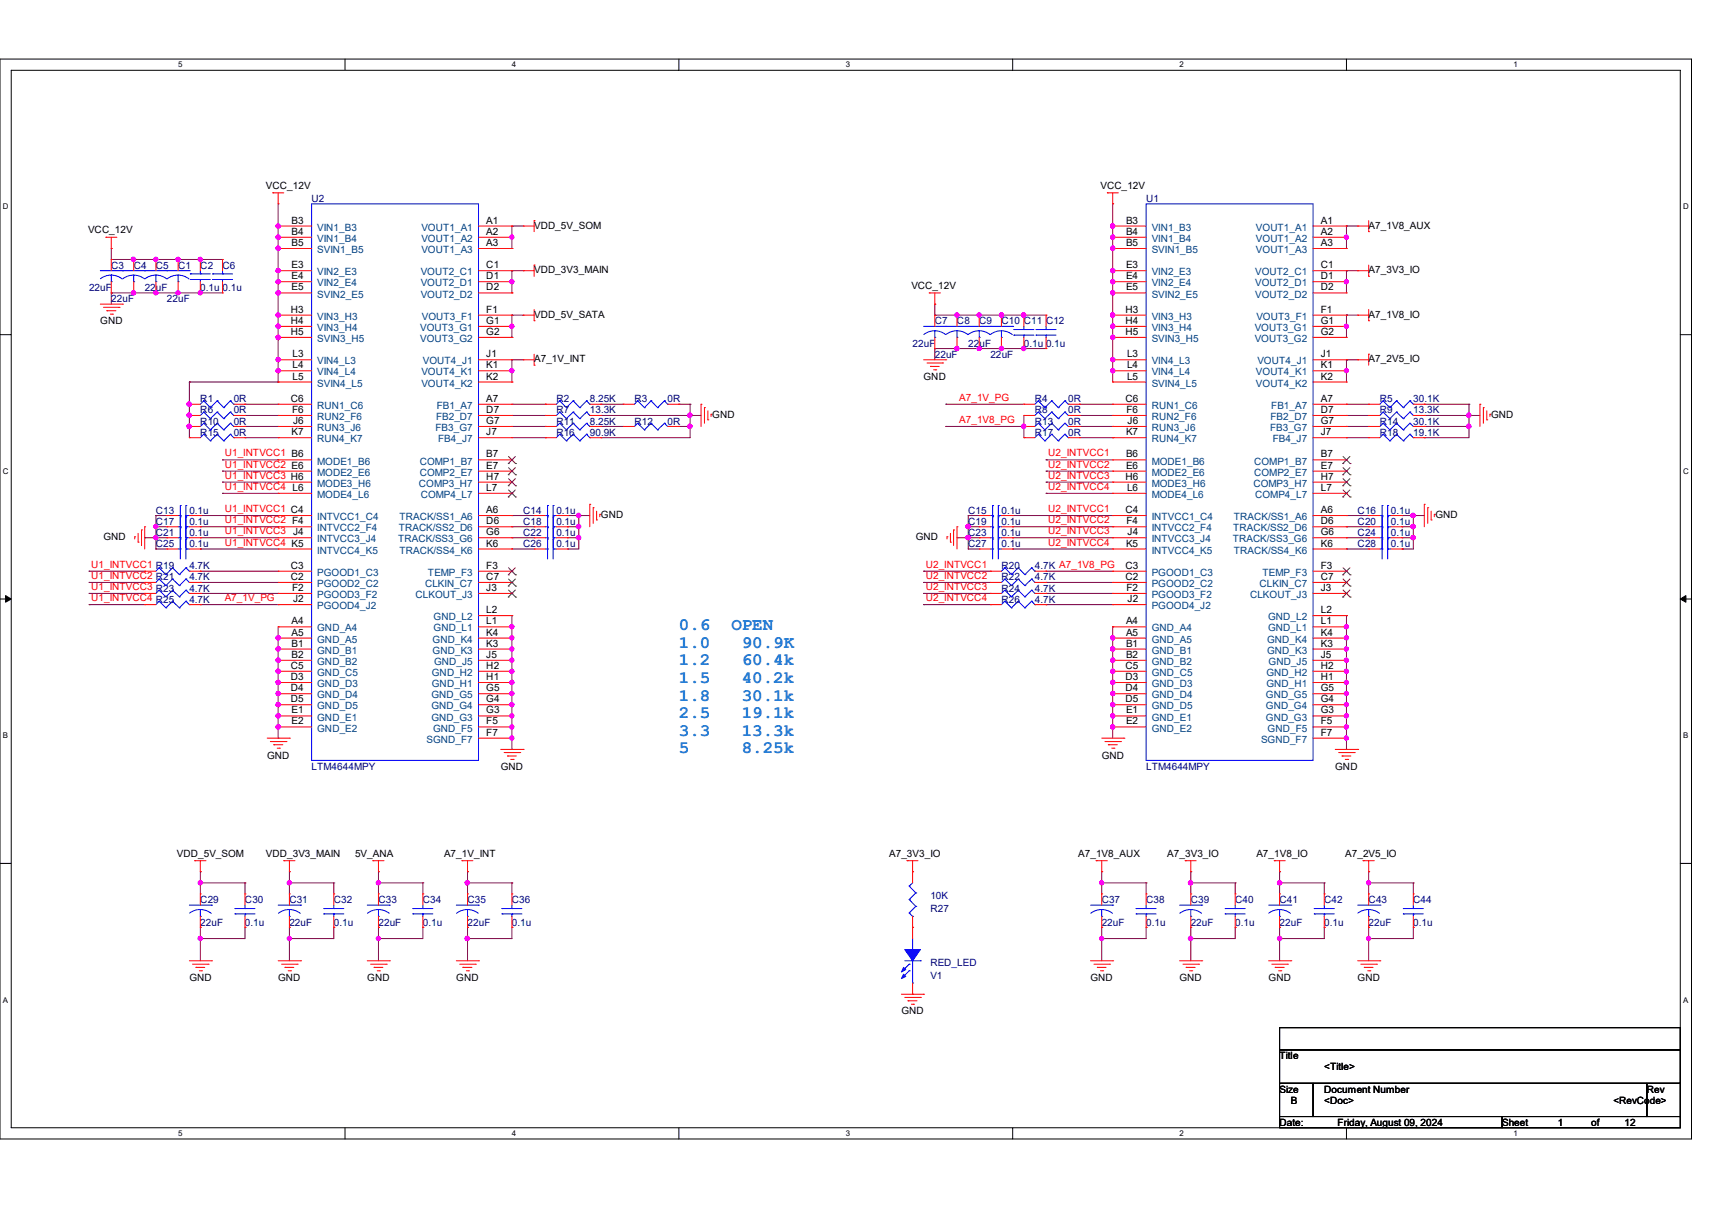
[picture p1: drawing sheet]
<svg xmlns="http://www.w3.org/2000/svg" width="297mm" height="210mm" viewBox="0 0 297 210" stroke-linecap="round" stroke-linejoin="round" font-family="sans-serif">
<defs><g id="words">
<g font-size="3" fill="#0080ff">
<text x="117.8" y="109.3">0.6</text>
<text x="117.8" y="112.4">1.0</text>
<text x="126.9" y="109.3">OPEN</text>
<text x="128.7" y="112.4">90.9K</text>
<text x="117.8" y="115.4">1.2</text>
<text x="117.8" y="118.4">1.5</text>
<text x="128.7" y="115.4">60.4k</text>
<text x="128.7" y="118.4">40.2k</text>
<text x="117.8" y="121.5">1.8</text>
<text x="117.8" y="124.5">2.5</text>
<text x="128.7" y="121.5">30.1k</text>
<text x="128.7" y="124.5">19.1k</text>
<text x="117.8" y="127.6">3.3</text>
<text x="117.8" y="130.6">5</text>
<text x="128.7" y="127.6">13.3k</text>
<text x="128.7" y="130.6">8.25k</text>
</g>
<g font-size="1.7">
<text x="46.1" y="32.7">VCC_12V</text>
<text x="190.9" y="32.7">VCC_12V</text>
<text x="15.3" y="40.4">VCC_12V</text>
<text x="50.6" y="38.8">B3</text>
<text x="50.6" y="40.7">B4</text>
<text x="84.4" y="38.8">A1</text>
<text x="84.4" y="40.7">A2</text>
<text x="92.7" y="39.7">VDD_5V_SOM</text>
<text x="195.4" y="38.8">B3</text>
<text x="195.4" y="40.7">B4</text>
<text x="229.1" y="38.8">A1</text>
<text x="229.1" y="40.7">A2</text>
<text x="237.4" y="39.7">A7_1V8_AUX</text>
<text x="50.6" y="42.7">B5</text>
<text x="50.6" y="46.5">E3</text>
<text x="84.4" y="42.7">A3</text>
<text x="84.4" y="46.5">C1</text>
<text x="92.7" y="47.4">VDD_3V3_MAIN</text>
<text x="195.4" y="42.7">B5</text>
<text x="195.4" y="46.5">E3</text>
<text x="229.1" y="42.7">A3</text>
<text x="229.1" y="46.5">C1</text>
<text x="237.4" y="47.4">A7_3V3_IO</text>
<text x="50.6" y="48.4">E4</text>
<text x="50.6" y="50.4">E5</text>
<text x="84.4" y="48.4">D1</text>
<text x="84.4" y="50.4">D2</text>
<text x="158.1" y="50.1">VCC_12V</text>
<text x="195.4" y="48.4">E4</text>
<text x="195.4" y="50.4">E5</text>
<text x="229.1" y="48.4">D1</text>
<text x="229.1" y="50.4">D2</text>
<text x="17.4" y="56.3">GND</text>
<text x="50.5" y="54.2">H3</text>
<text x="50.5" y="56.2">H4</text>
<text x="50.5" y="58.1">H5</text>
<text x="84.4" y="56.2">G1</text>
<text x="84.4" y="58.1">G2</text>
<text x="84.4" y="54.2">F1</text>
<text x="92.7" y="55.1">VDD_5V_SATA</text>
<text x="195.2" y="54.2">H3</text>
<text x="195.2" y="56.2">H4</text>
<text x="195.2" y="58.1">H5</text>
<text x="229.1" y="56.2">G1</text>
<text x="229.1" y="58.1">G2</text>
<text x="229.1" y="54.2">F1</text>
<text x="237.4" y="55.1">A7_1V8_IO</text>
<text x="50.8" y="62">L3</text>
<text x="50.8" y="63.9">L4</text>
<text x="50.8" y="65.8">L5</text>
<text x="84.4" y="62">J1</text>
<text x="84.4" y="63.9">K1</text>
<text x="84.4" y="65.8">K2</text>
<text x="92.7" y="62.8">A7_1V_INT</text>
<text x="160.2" y="65.9">GND</text>
<text x="195.5" y="62">L3</text>
<text x="195.5" y="63.9">L4</text>
<text x="195.5" y="65.8">L5</text>
<text x="229.1" y="62">J1</text>
<text x="229.1" y="63.9">K1</text>
<text x="229.1" y="65.8">K2</text>
<text x="237.4" y="62.8">A7_2V5_IO</text>
<text x="50.5" y="69.7">C6</text>
<text x="50.7" y="71.6">F6</text>
<text x="84.4" y="69.7">A7</text>
<text x="84.4" y="71.6">D7</text>
<text x="195.2" y="69.7">C6</text>
<text x="195.4" y="71.6">F6</text>
<text x="229.1" y="69.7">A7</text>
<text x="229.1" y="71.6">D7</text>
<text x="50.6" y="75.5">K7</text>
<text x="50.8" y="73.5">J6</text>
<text x="84.4" y="73.5">G7</text>
<text x="84.4" y="75.5">J7</text>
<text x="123.6" y="72.5">GND</text>
<text x="195.4" y="75.5">K7</text>
<text x="195.6" y="73.5">J6</text>
<text x="229.1" y="73.5">G7</text>
<text x="229.1" y="75.5">J7</text>
<text x="258.7" y="72.5">GND</text>
<text x="84.4" y="79.3">B7</text>
<text x="84.4" y="81.3">E7</text>
<text x="84.4" y="83.2">H7</text>
<text x="195.2" y="83.2">H6</text>
<text x="195.4" y="79.3">B6</text>
<text x="195.4" y="81.3">E6</text>
<text x="229.1" y="79.3">B7</text>
<text x="229.1" y="81.3">E7</text>
<text x="229.1" y="83.2">H7</text>
<text x="84.4" y="89">A6</text>
<text x="84.4" y="85.1">L7</text>
<text x="104.3" y="89.9">GND</text>
<text x="195.2" y="89">C4</text>
<text x="195.5" y="85.1">L6</text>
<text x="229.1" y="89">A6</text>
<text x="229.1" y="85.1">L7</text>
<text x="249" y="89.9">GND</text>
<text x="17.9" y="93.7">GND</text>
<text x="84.4" y="90.9">D6</text>
<text x="84.4" y="92.8">G6</text>
<text x="84.4" y="94.8">K6</text>
<text x="158.9" y="93.7">GND</text>
<text x="195.4" y="94.8">K5</text>
<text x="195.4" y="90.9">F4</text>
<text x="195.6" y="92.8">J4</text>
<text x="229.1" y="90.9">D6</text>
<text x="229.1" y="92.8">G6</text>
<text x="229.1" y="94.8">K6</text>
<text x="50.5" y="98.6">C3</text>
<text x="50.5" y="100.6">C2</text>
<text x="84.4" y="100.6">C7</text>
<text x="84.4" y="98.6">F3</text>
<text x="195.2" y="98.6">C3</text>
<text x="195.2" y="100.6">C2</text>
<text x="229.1" y="100.6">C7</text>
<text x="229.1" y="98.6">F3</text>
<text x="50.7" y="102.5">F2</text>
<text x="50.8" y="104.4">J2</text>
<text x="84.4" y="106.3">L2</text>
<text x="84.4" y="102.5">J3</text>
<text x="195.4" y="102.5">F2</text>
<text x="195.6" y="104.4">J2</text>
<text x="229.1" y="106.3">L2</text>
<text x="229.1" y="102.5">J3</text>
<text x="50.6" y="108.3">A4</text>
<text x="50.6" y="110.2">A5</text>
<text x="50.6" y="112.1">B1</text>
<text x="84.4" y="112.1">K3</text>
<text x="84.4" y="110.2">K4</text>
<text x="84.4" y="108.3">L1</text>
<text x="195.4" y="108.3">A4</text>
<text x="195.4" y="110.2">A5</text>
<text x="195.4" y="112.1">B1</text>
<text x="229.1" y="112.1">K3</text>
<text x="229.1" y="110.2">K4</text>
<text x="229.1" y="108.3">L1</text>
<text x="50.5" y="116">C5</text>
<text x="50.5" y="117.9">D3</text>
<text x="50.5" y="119.9">D4</text>
<text x="50.6" y="114.1">B2</text>
<text x="84.4" y="119.9">G5</text>
<text x="84.4" y="117.9">H1</text>
<text x="84.4" y="116">H2</text>
<text x="84.4" y="114.1">J5</text>
<text x="195.2" y="116">C5</text>
<text x="195.2" y="117.9">D3</text>
<text x="195.2" y="119.9">D4</text>
<text x="195.4" y="114.1">B2</text>
<text x="229.1" y="119.9">G5</text>
<text x="229.1" y="117.9">H1</text>
<text x="229.1" y="116">H2</text>
<text x="229.1" y="114.1">J5</text>
<text x="50.5" y="121.8">D5</text>
<text x="50.6" y="123.7">E1</text>
<text x="50.6" y="125.6">E2</text>
<text x="84.4" y="125.6">F5</text>
<text x="84.4" y="121.8">G4</text>
<text x="84.4" y="123.7">G3</text>
<text x="195.2" y="121.8">D5</text>
<text x="195.4" y="123.7">E1</text>
<text x="195.4" y="125.6">E2</text>
<text x="229.1" y="125.6">F5</text>
<text x="229.1" y="121.8">G4</text>
<text x="229.1" y="123.7">G3</text>
<text x="46.4" y="131.6">GND</text>
<text x="84.4" y="127.6">F7</text>
<text x="191.1" y="131.6">GND</text>
<text x="229.1" y="127.6">F7</text>
<text x="86.9" y="133.5">GND</text>
<text x="231.6" y="133.5">GND</text>
<text x="30.7" y="148.5">VDD_5V_SOM</text>
<text x="46.1" y="148.5">VDD_3V3_MAIN</text>
<text x="61.6" y="148.5">5V_ANA</text>
<text x="77" y="148.5">A7_1V_INT</text>
<text x="154.3" y="148.5">A7_3V3_IO</text>
<text x="187.1" y="148.5">A7_1V8_AUX</text>
<text x="202.5" y="148.5">A7_3V3_IO</text>
<text x="218" y="148.5">A7_1V8_IO</text>
<text x="233.4" y="148.5">A7_2V5_IO</text>
<text x="32.8" y="170.2">GND</text>
<text x="48.3" y="170.2">GND</text>
<text x="63.7" y="170.2">GND</text>
<text x="79.2" y="170.2">GND</text>
<text x="189.2" y="170.2">GND</text>
<text x="204.6" y="170.2">GND</text>
<text x="220.1" y="170.2">GND</text>
<text x="235.5" y="170.2">GND</text>
<text x="156.4" y="175.9">GND</text>
<text x="222" y="183.7">Title</text>
<text x="229.7" y="185.6">&lt;Title&gt;</text>
<text x="222" y="189.5">Size</text>
<text x="223.9" y="191.4">B</text>
<text x="229.7" y="191.4">&lt;Doc&gt;</text>
<text x="229.7" y="189.5">Document Number</text>
<text x="279.9" y="191.4">&lt;RevCode&gt;</text>
<text x="285.7" y="189.5">Rev</text>
<text x="222" y="195.2">Date:</text>
<text x="232.1" y="195.2">Friday, August 09, 2024</text>
<text x="260.6" y="195.2">Sheet</text>
<text x="270.2" y="195.2">1</text>
<text x="276" y="195.2">of</text>
<text x="281.8" y="195.2">12</text>
</g>
<g font-size="1.7" fill="#000080">
<text x="54.1" y="35.1">U2</text>
<text x="198.8" y="35.1">U1</text>
<text x="19.3" y="46.6">C3</text>
<text x="23.2" y="46.6">C4</text>
<text x="27.1" y="46.6">C5</text>
<text x="30.9" y="46.6">C1</text>
<text x="34.8" y="46.6">C2</text>
<text x="38.6" y="46.6">C6</text>
<text x="15.5" y="50.5">22uF</text>
<text x="19.3" y="52.4">22uF</text>
<text x="25.1" y="50.5">22uF</text>
<text x="29" y="52.4">22uF</text>
<text x="34.8" y="50.5">0.1u 0.1u</text>
<text x="162.2" y="56.3">C7</text>
<text x="166" y="56.3">C8</text>
<text x="169.9" y="56.3">C9</text>
<text x="173.7" y="56.3">C10 C11 C12</text>
<text x="158.3" y="60.1">22uF</text>
<text x="162.2" y="62.1">22uF</text>
<text x="168" y="60.1">22uF</text>
<text x="171.8" y="62.1">22uF</text>
<text x="177.6" y="60.1">0.1u 0.1u</text>
<text x="34.8" y="71.7">R6</text>
<text x="34.8" y="69.8">R1</text>
<text x="40.6" y="71.7">0R</text>
<text x="40.6" y="69.8">0R</text>
<text x="96.5" y="69.8">R2</text>
<text x="96.5" y="71.7">R7</text>
<text x="102.3" y="69.8">8.25K</text>
<text x="102.3" y="71.7">13.3K</text>
<text x="110.1" y="69.8">R3</text>
<text x="115.8" y="69.8">0R</text>
<text x="179.5" y="71.7">R8</text>
<text x="179.5" y="69.8">R4</text>
<text x="185.3" y="71.7">0R</text>
<text x="185.3" y="69.8">0R</text>
<text x="239.4" y="71.7">R9</text>
<text x="239.4" y="69.8">R5</text>
<text x="245.2" y="71.7">13.3K</text>
<text x="245.2" y="69.8">30.1K</text>
<text x="34.8" y="75.6">R15</text>
<text x="34.8" y="73.7">R10</text>
<text x="40.6" y="75.6">0R</text>
<text x="40.6" y="73.7">0R</text>
<text x="96.5" y="73.7">R11</text>
<text x="96.5" y="75.6">R16</text>
<text x="102.3" y="73.7">8.25K</text>
<text x="102.3" y="75.6">90.9K</text>
<text x="110.1" y="73.7">R12</text>
<text x="115.8" y="73.7">0R</text>
<text x="179.5" y="73.7">R13</text>
<text x="179.5" y="75.6">R17</text>
<text x="185.3" y="73.7">0R</text>
<text x="185.3" y="75.6">0R</text>
<text x="239.4" y="75.6">R18</text>
<text x="239.4" y="73.7">R14</text>
<text x="245.2" y="75.6">19.1K</text>
<text x="245.2" y="73.7">30.1K</text>
<text x="27.1" y="89.1">C13</text>
<text x="32.9" y="89.1">0.1u</text>
<text x="90.8" y="89.1">C14</text>
<text x="96.5" y="89.1">0.1u</text>
<text x="168" y="89.1">C15</text>
<text x="173.7" y="89.1">0.1u</text>
<text x="235.5" y="89.1">C16</text>
<text x="241.3" y="89.1">0.1u</text>
<text x="27.1" y="93">C21</text>
<text x="27.1" y="94.9">C25</text>
<text x="27.1" y="91">C17</text>
<text x="32.9" y="93">0.1u</text>
<text x="32.9" y="94.9">0.1u</text>
<text x="32.9" y="91">0.1u</text>
<text x="90.8" y="91">C18</text>
<text x="90.8" y="93">C22</text>
<text x="90.8" y="94.9">C26</text>
<text x="96.5" y="91">0.1u</text>
<text x="96.5" y="93">0.1u</text>
<text x="96.5" y="94.9">0.1u</text>
<text x="168" y="94.9">C27</text>
<text x="168" y="93">C23</text>
<text x="168" y="91">C19</text>
<text x="173.7" y="94.9">0.1u</text>
<text x="173.7" y="93">0.1u</text>
<text x="173.7" y="91">0.1u</text>
<text x="235.5" y="91">C20</text>
<text x="235.5" y="94.9">C28</text>
<text x="235.5" y="93">C24</text>
<text x="241.3" y="91">0.1u</text>
<text x="241.3" y="94.9">0.1u</text>
<text x="241.3" y="93">0.1u</text>
<text x="32.9" y="98.7">4.7K</text>
<text x="32.9" y="100.7">4.7K</text>
<text x="173.7" y="100.7">R22</text>
<text x="173.7" y="98.7">R20</text>
<text x="179.5" y="100.7">4.7K</text>
<text x="179.5" y="98.7">4.7K A7_1V8_PG</text>
<text x="32.9" y="102.6">4.7K</text>
<text x="32.9" y="104.5">4.7K</text>
<text x="173.7" y="104.5">R26</text>
<text x="173.7" y="102.6">R24</text>
<text x="179.5" y="104.5">4.7K</text>
<text x="179.5" y="102.6">4.7K</text>
<text x="54.1" y="133.5">LTM4644MPY</text>
<text x="198.8" y="133.5">LTM4644MPY</text>
<text x="161.4" y="155.9">10K</text>
<text x="34.8" y="156.6">C29</text>
<text x="34.8" y="160.5">22uF</text>
<text x="42.5" y="156.6">C30</text>
<text x="42.5" y="160.5">0.1u</text>
<text x="50.2" y="156.6">C31</text>
<text x="50.2" y="160.5">22uF</text>
<text x="57.9" y="156.6">C32</text>
<text x="57.9" y="160.5">0.1u</text>
<text x="65.7" y="156.6">C33</text>
<text x="65.7" y="160.5">22uF</text>
<text x="73.4" y="156.6">C34</text>
<text x="73.4" y="160.5">0.1u</text>
<text x="81.1" y="156.6">C35</text>
<text x="81.1" y="160.5">22uF</text>
<text x="88.8" y="156.6">C36</text>
<text x="88.8" y="160.5">0.1u</text>
<text x="161.4" y="158.2">R27</text>
<text x="191.1" y="156.6">C37</text>
<text x="191.1" y="160.5">22uF</text>
<text x="198.8" y="156.6">C38</text>
<text x="198.8" y="160.5">0.1u</text>
<text x="206.6" y="156.6">C39</text>
<text x="206.6" y="160.5">22uF</text>
<text x="214.3" y="156.6">C40</text>
<text x="214.3" y="160.5">0.1u</text>
<text x="222" y="156.6">C41</text>
<text x="222" y="160.5">22uF</text>
<text x="229.7" y="156.6">C42</text>
<text x="229.7" y="160.5">0.1u</text>
<text x="237.4" y="156.6">C43</text>
<text x="237.4" y="160.5">22uF</text>
<text x="245.2" y="156.6">C44</text>
<text x="245.2" y="160.5">0.1u</text>
<text x="161.4" y="167.5">RED_LED</text>
<text x="161.4" y="169.8">V1</text>
</g>
<g font-size="1.7" fill="#004080">
<text x="55" y="40">VIN1_B3</text>
<text x="55" y="42">VIN1_B4</text>
<text x="73.1" y="40">VOUT1_A1</text>
<text x="73.1" y="42">VOUT1_A2</text>
<text x="199.8" y="40">VIN1_B3</text>
<text x="199.8" y="42">VIN1_B4</text>
<text x="217.9" y="40">VOUT1_A1</text>
<text x="217.9" y="42">VOUT1_A2</text>
<text x="55" y="43.9">SVIN1_B5</text>
<text x="55" y="47.8">VIN2_E3</text>
<text x="73" y="47.8">VOUT2_C1</text>
<text x="73.1" y="43.9">VOUT1_A3</text>
<text x="199.8" y="43.9">SVIN1_B5</text>
<text x="199.8" y="47.8">VIN2_E3</text>
<text x="217.8" y="47.8">VOUT2_C1</text>
<text x="217.9" y="43.9">VOUT1_A3</text>
<text x="55" y="49.7">VIN2_E4</text>
<text x="55" y="51.6">SVIN2_E5</text>
<text x="73" y="49.7">VOUT2_D1</text>
<text x="73" y="51.6">VOUT2_D2</text>
<text x="199.8" y="49.7">VIN2_E4</text>
<text x="199.8" y="51.6">SVIN2_E5</text>
<text x="217.8" y="49.7">VOUT2_D1</text>
<text x="217.8" y="51.6">VOUT2_D2</text>
<text x="55" y="55.5">VIN3_H3</text>
<text x="55" y="57.4">VIN3_H4</text>
<text x="55" y="59.3">SVIN3_H5</text>
<text x="72.9" y="57.4">VOUT3_G1</text>
<text x="72.9" y="59.3">VOUT3_G2</text>
<text x="73.2" y="55.5">VOUT3_F1</text>
<text x="199.8" y="55.5">VIN3_H3</text>
<text x="199.8" y="57.4">VIN3_H4</text>
<text x="199.8" y="59.3">SVIN3_H5</text>
<text x="217.7" y="57.4">VOUT3_G1</text>
<text x="217.7" y="59.3">VOUT3_G2</text>
<text x="218" y="55.5">VOUT3_F1</text>
<text x="55" y="63.2">VIN4_L3</text>
<text x="55" y="65.1">VIN4_L4</text>
<text x="73.1" y="65.1">VOUT4_K1</text>
<text x="73.4" y="63.2">VOUT4_J1</text>
<text x="199.8" y="63.2">VIN4_L3</text>
<text x="199.8" y="65.1">VIN4_L4</text>
<text x="217.9" y="65.1">VOUT4_K1</text>
<text x="218.1" y="63.2">VOUT4_J1</text>
<text x="55" y="70.9">RUN1_C6</text>
<text x="55" y="67.1">SVIN4_L5</text>
<text x="73.1" y="67.1">VOUT4_K2</text>
<text x="75.8" y="70.9">FB1_A7</text>
<text x="199.8" y="70.9">RUN1_C6</text>
<text x="199.8" y="67.1">SVIN4_L5</text>
<text x="217.9" y="67.1">VOUT4_K2</text>
<text x="220.6" y="70.9">FB1_A7</text>
<text x="55" y="72.9">RUN2_F6</text>
<text x="55" y="74.8">RUN3_J6</text>
<text x="55" y="76.7">RUN4_K7</text>
<text x="75.6" y="74.8">FB3_G7</text>
<text x="75.6" y="72.9">FB2_D7</text>
<text x="76" y="76.7">FB4_J7</text>
<text x="199.8" y="72.9">RUN2_F6</text>
<text x="199.8" y="74.8">RUN3_J6</text>
<text x="199.8" y="76.7">RUN4_K7</text>
<text x="220.3" y="74.8">FB3_G7</text>
<text x="220.4" y="72.9">FB2_D7</text>
<text x="220.8" y="76.7">FB4_J7</text>
<text x="55" y="80.6">MODE1_B6</text>
<text x="55" y="82.5">MODE2_E6</text>
<text x="72.8" y="80.6">COMP1_B7</text>
<text x="72.8" y="82.5">COMP2_E7</text>
<text x="199.8" y="80.6">MODE1_B6</text>
<text x="199.8" y="82.5">MODE2_E6</text>
<text x="217.6" y="80.6">COMP1_B7</text>
<text x="217.6" y="82.5">COMP2_E7</text>
<text x="55" y="84.4">MODE3_H6</text>
<text x="55" y="86.4">MODE4_L6</text>
<text x="72.7" y="84.4">COMP3_H7</text>
<text x="73" y="86.4">COMP4_L7</text>
<text x="199.8" y="84.4">MODE3_H6</text>
<text x="199.8" y="86.4">MODE4_L6</text>
<text x="217.5" y="84.4">COMP3_H7</text>
<text x="217.8" y="86.4">COMP4_L7</text>
<text x="55" y="90.2">INTVCC1_C4</text>
<text x="55" y="92.2">INTVCC2_F4</text>
<text x="55" y="94.1">INTVCC3_J4</text>
<text x="69.1" y="94.1">TRACK/SS3_G6</text>
<text x="69.2" y="92.2">TRACK/SS2_D6</text>
<text x="69.3" y="90.2">TRACK/SS1_A6</text>
<text x="199.8" y="90.2">INTVCC1_C4</text>
<text x="199.8" y="92.2">INTVCC2_F4</text>
<text x="199.8" y="94.1">INTVCC3_J4</text>
<text x="213.9" y="94.1">TRACK/SS3_G6</text>
<text x="213.9" y="92.2">TRACK/SS2_D6</text>
<text x="214.1" y="90.2">TRACK/SS1_A6</text>
<text x="55" y="99.9">PGOOD1_C3</text>
<text x="55" y="101.8">PGOOD2_C2</text>
<text x="55" y="96">INTVCC4_K5</text>
<text x="69.3" y="96">TRACK/SS4_K6</text>
<text x="73.7" y="101.8">CLKIN_C7</text>
<text x="74.3" y="99.9">TEMP_F3</text>
<text x="199.8" y="99.9">PGOOD1_C3</text>
<text x="199.8" y="101.8">PGOOD2_C2</text>
<text x="199.8" y="96">INTVCC4_K5</text>
<text x="214.1" y="96">TRACK/SS4_K6</text>
<text x="218.5" y="101.8">CLKIN_C7</text>
<text x="219" y="99.9">TEMP_F3</text>
<text x="55" y="103.7">PGOOD3_F2</text>
<text x="55" y="105.7">PGOOD4_J2</text>
<text x="72.1" y="103.7">CLKOUT_J3</text>
<text x="75.2" y="107.6">GND_L2</text>
<text x="199.8" y="103.7">PGOOD3_F2</text>
<text x="199.8" y="105.7">PGOOD4_J2</text>
<text x="216.9" y="103.7">CLKOUT_J3</text>
<text x="220" y="107.6">GND_L2</text>
<text x="55" y="109.5">GND_A4</text>
<text x="55" y="111.5">GND_A5</text>
<text x="55" y="113.4">GND_B1</text>
<text x="75.1" y="113.4">GND_K3</text>
<text x="75.1" y="111.5">GND_K4</text>
<text x="75.2" y="109.5">GND_L1</text>
<text x="199.8" y="109.5">GND_A4</text>
<text x="199.8" y="111.5">GND_A5</text>
<text x="199.8" y="113.4">GND_B1</text>
<text x="219.8" y="113.4">GND_K3</text>
<text x="219.8" y="111.5">GND_K4</text>
<text x="220" y="109.5">GND_L1</text>
<text x="55" y="115.3">GND_B2</text>
<text x="55" y="117.2">GND_C5</text>
<text x="55" y="119.2">GND_D3</text>
<text x="74.9" y="119.2">GND_H1</text>
<text x="74.9" y="117.2">GND_H2</text>
<text x="75.3" y="115.3">GND_J5</text>
<text x="199.8" y="115.3">GND_B2</text>
<text x="199.8" y="117.2">GND_C5</text>
<text x="199.8" y="119.2">GND_D3</text>
<text x="219.7" y="119.2">GND_H1</text>
<text x="219.7" y="117.2">GND_H2</text>
<text x="220.1" y="115.3">GND_J5</text>
<text x="55" y="121.1">GND_D4</text>
<text x="55" y="123">GND_D5</text>
<text x="55" y="125">GND_E1</text>
<text x="74.8" y="123">GND_G4</text>
<text x="74.8" y="121.1">GND_G5</text>
<text x="74.8" y="125">GND_G3</text>
<text x="199.8" y="121.1">GND_D4</text>
<text x="199.8" y="123">GND_D5</text>
<text x="199.8" y="125">GND_E1</text>
<text x="219.6" y="123">GND_G4</text>
<text x="219.6" y="121.1">GND_G5</text>
<text x="219.6" y="125">GND_G3</text>
<text x="55" y="126.9">GND_E2</text>
<text x="74" y="128.8">SGND_F7</text>
<text x="75.1" y="126.9">GND_F5</text>
<text x="199.8" y="126.9">GND_E2</text>
<text x="218.8" y="128.8">SGND_F7</text>
<text x="219.9" y="126.9">GND_F5</text>
</g>
<g font-size="1.7" fill="#f00">
<text x="166.4" y="69.5">A7_1V_PG</text>
<text x="166.4" y="73.4">A7_1V8_PG</text>
<text x="39" y="79.2">U1_INTVCC1 B6</text>
<text x="39" y="81.1">U1_INTVCC2 E6</text>
<text x="39" y="83">U1_INTVCC3 H6</text>
<text x="181.9" y="79.2">U2_INTVCC1</text>
<text x="181.9" y="81.1">U2_INTVCC2</text>
<text x="181.9" y="83">U2_INTVCC3</text>
<text x="39" y="85">U1_INTVCC4 L6</text>
<text x="39" y="88.8">U1_INTVCC1 C4</text>
<text x="181.9" y="88.8">U2_INTVCC1</text>
<text x="181.9" y="85">U2_INTVCC4</text>
<text x="39" y="90.8">U1_INTVCC2 F4</text>
<text x="39" y="92.7">U1_INTVCC3 J4</text>
<text x="39" y="94.6">U1_INTVCC4 K5</text>
<text x="181.9" y="90.8">U2_INTVCC2</text>
<text x="181.9" y="92.7">U2_INTVCC3</text>
<text x="181.9" y="94.6">U2_INTVCC4</text>
<text x="15.8" y="98.5">U1_INTVCC1 R19</text>
<text x="15.8" y="100.4">U1_INTVCC2 R21</text>
<text x="160.6" y="98.5">U2_INTVCC1</text>
<text x="160.6" y="100.4">U2_INTVCC2</text>
<text x="15.8" y="102.3">U1_INTVCC3 R23</text>
<text x="15.8" y="104.3">U1_INTVCC4 R25</text>
<text x="39" y="104.3">A7_1V_PG</text>
<text x="160.6" y="102.3">U2_INTVCC3</text>
<text x="160.6" y="104.3">U2_INTVCC4</text>
</g>
<g font-size="1.4">
<text x="30.9" y="11.7">5</text>
<text x="88.8" y="11.7">4</text>
<text x="146.7" y="11.7">3</text>
<text x="204.6" y="11.7">2</text>
<text x="262.6" y="11.7">1</text>
<text x=".5" y="36.3">D</text>
<text x="292" y="36.3">D</text>
<text x=".5" y="82.2">C</text>
<text x="292" y="82.2">C</text>
<text x=".5" y="128">B</text>
<text x="292" y="128">B</text>
<text x=".5" y="173.9">A</text>
<text x="292" y="173.9">A</text>
<text x="30.9" y="197">5</text>
<text x="88.8" y="197">4</text>
<text x="146.7" y="197">3</text>
<text x="204.6" y="197">2</text>
<text x="262.6" y="197">1</text>
</g>
</g></defs>
<path d="M0 10.2h293.5v187.3h-293.5zM1.9 12.2h289.6v183.4h-289.6z" fill="none" stroke="#000" stroke-width=".17"/>
<g fill="#fff">
<path d="M30.9 10.5h.8v1.5h-.8z"/>
<path d="M30.9 195.8h.8v1.5h-.8z"/>
</g>
<path d="M59.9 10.2v2M59.9 195.6v1.9" fill="none" stroke="#000" stroke-width=".17"/>
<g fill="#fff">
<path d="M88.8 10.5h.8v1.5h-.8z"/>
<path d="M88.8 195.8h.8v1.5h-.8z"/>
</g>
<path d="M117.8 10.2v2M117.8 195.6v1.9" fill="none" stroke="#000" stroke-width=".17"/>
<g fill="#fff">
<path d="M146.7 10.5h.8v1.5h-.8z"/>
<path d="M146.7 195.8h.8v1.5h-.8z"/>
</g>
<path d="M175.7 10.2v2M175.7 195.6v1.9" fill="none" stroke="#000" stroke-width=".17"/>
<g fill="#fff">
<path d="M204.6 10.5h.8v1.5h-.8z"/>
<path d="M204.6 195.8h.8v1.5h-.8z"/>
</g>
<path d="M233.6 10.2v2M233.6 195.6v1.9" fill="none" stroke="#000" stroke-width=".17"/>
<g fill="#fff">
<path d="M262.6 10.5h.7v1.5h-.7z"/>
<path d="M262.6 195.8h.7v1.5h-.7z"/>
<path d="M.5 35.1h1v1.5h-1z"/>
<path d="M292 35.1h1v1.5h-1z"/>
<path d="M.5 80.9h1v1.6h-1z"/>
<path d="M292 80.9h1v1.6h-1z"/>
</g>
<path d="M0 58h1.9M291.5 58h2" fill="none" stroke="#000" stroke-width=".17"/>
<g fill="#fff">
<path d="M.5 126.8h.9v1.5h-.9z"/>
<path d="M292 126.8h.9v1.5h-.9z"/>
</g>
<path d="M0 103.9h1.9M291.5 103.9h2" fill="none" stroke="#000" stroke-width=".17"/>
<path d="M1 103.3l.9 .6-.9 .5zM291.5 103.9l1-.6v1.1z" fill="#000" stroke="#000" stroke-width=".17"/>
<g fill="#fff">
<path d="M.5 172.6h.9v1.6h-.9z"/>
<path d="M292 172.6h.9v1.6h-.9z"/>
</g>
<path d="M0 149.7h1.9M291.5 149.7h2M222 178.2h69.5v3.9h-69.5zM222 182.1h69.5v5.8h-69.5zM222 187.9h5.8v5.7h-5.8zM222 193.6h38.6v2h-38.6zM227.8 187.9h57.9v5.7h-57.9zM260.6 193.6h30.9v2h-30.9zM285.7 187.9h5.8v5.7h-5.8z" fill="none" stroke="#000" stroke-width=".17"/>
<g fill="none" stroke="#800040" stroke-width=".17">
<path d="M48.3 39.2h.1M48.3 35.3v31M88.8 39.2h.1M88.8 39.2v3.9M88.8 39.2h2M193 35.3h.1M193 39.2h.1M193 35.3v31M233.6 39.2h.1M233.6 39.2h1.9M233.6 39.2v3.9M19.3 45h.1"/>
<path d="M19.3 50.8h.1M19.3 43.1h.1M19.3 45h19.3M19.3 50.8h19.3M19.3 43.1v1.9M19.3 50.8v1.9M23.2 50.8h.1M23.2 45h.1M27.1 50.8h.1M27.1 45h.1M30.9 50.8h.1M30.9 45h.1"/>
<path d="M34.8 45h.1M34.8 50.8h.1M48.3 41.1h.1M48.3 43.1h.1M48.3 46.9h.1M48.3 48.9h.1M48.3 50.8h.1M48.3 54.7h.1M48.3 56.6h.1M48.3 58.5h.1M88.8 41.1h.1M88.8 48.9h.1"/>
<path d="M88.8 56.6h.1M88.8 54.7h.1M88.8 46.9h.1M88.8 43.1h.1M88.8 58.5h.1M88.8 50.8h.1M88.8 46.9v3.9M88.8 54.7v3.8M88.8 54.7h2M88.8 46.9h2M162.2 54.7h.1M162.2 52.7h.1"/>
<path d="M162.2 54.7h19.3M162.2 52.7v2M166 54.7h.1M169.9 54.7h.1M173.7 54.7h.1M177.6 54.7h.1M193 41.1h.1M193 43.1h.1M193 46.9h.1M193 48.9h.1M193 50.8h.1M193 54.7h.1"/>
<path d="M193 56.6h.1M193 58.5h.1M233.6 46.9h.1M233.6 54.7h.1M233.6 41.1h.1M233.6 48.9h.1M233.6 56.6h.1M233.6 54.7h1.9M233.6 46.9h1.9M233.6 46.9v3.9M233.6 54.7v3.8M32.9 66.3h.1"/>
<path d="M32.9 70.1h.1M32.9 72.1h.1M32.9 74h.1M32.9 66.3v9.6M32.9 66.3h15.4M38.6 79.8h.1M38.6 79.8h9.7M42.5 70.1h.1M42.5 72.1h.1M42.5 74h.1M42.5 75.9h.1M42.5 72.1h5.8"/>
<path d="M42.5 70.1h5.8M42.5 74h5.8M42.5 75.9h5.8M48.3 62.4h.1M48.3 64.3h.1M48.3 66.3h.1M88.8 64.3h.1M88.8 62.4h.1M88.8 66.3h.1M88.8 62.4v3.9M88.8 72.1h5.8M88.8 70.1h5.8"/>
<path d="M88.8 74h5.8M88.8 75.9h5.8M88.8 62.4h2M94.6 70.1h.1M94.6 72.1h.1M94.6 75.9h.1M94.6 74h.1M104.3 72.1h.1M104.3 70.1h.1M104.3 74h.1M104.3 75.9h.1M104.3 72.1h17.3"/>
<path d="M104.3 70.1h3.8M104.3 74h3.8M117.8 74h.1M117.8 70.1h.1M117.8 70.1h1.9M117.8 74h1.9M119.7 70.1h.1M119.7 72.1h.1M119.7 74h.1M119.7 70.1v5.8h-15.4M162.2 60.5h.1M162.2 60.5h19.3"/>
<path d="M162.2 60.5v1.9M164.1 70.1h.1M164.1 74h.1M164.1 70.1h13.5M164.1 74h13.5M166 60.5h.1M169.9 60.5h.1M173.7 60.5h.1M177.6 60.5h.1M177.6 74h.1M177.6 72.1v3.8M181.5 79.8h.1"/>
<path d="M181.5 79.8h11.5M187.3 70.1h.1M187.3 72.1h5.7M187.3 70.1h5.7M187.3 74h5.7M187.3 75.9h5.7M193 72.1h.1M193 74h.1M193 62.4h.1M193 64.3h.1M193 75.9h.1M233.6 62.4h.1"/>
<path d="M233.6 74h.1M233.6 70.1h.1M233.6 72.1h.1M233.6 75.9h.1M233.6 64.3h.1M233.6 72.1h3.8M233.6 70.1h3.8M233.6 74h3.8M233.6 75.9h3.8M233.6 62.4h1.9M233.6 62.4v3.9M247.1 72.1h.1"/>
<path d="M247.1 70.1h.1M247.1 74h.1M247.1 75.9h.1M247.1 72.1h9.7M247.1 70.1h7.7M247.1 74h7.7M254.8 70.1h.1M254.8 72.1h.1M254.8 74h.1M254.8 70.1v5.8h-7.7M15.5 99.1h.1M15.5 99.1h9.6"/>
<path d="M25.1 93.3h.1M25.1 93.3h3.9M27.1 93.3h.1M27.1 89.4h.1M27.1 95.2h.1M27.1 91.4h.1M27.1 89.4v5.8M27.1 89.4h1.9M27.1 95.2h1.9M27.1 91.4h1.9M34.8 99.1h.1M34.8 89.4h.1"/>
<path d="M34.8 91.4h.1M34.8 93.3h.1M34.8 95.2h.1M34.8 93.3h13.5M34.8 89.4h13.5M34.8 95.2h13.5M34.8 99.1h13.5M34.8 91.4h13.5M38.6 81.7h.1M38.6 83.6h.1M38.6 85.6h.1M38.6 81.7h9.7"/>
<path d="M38.6 83.6h9.7M38.6 85.6h9.7M88.8 93.3h.1M88.8 89.4h.1M88.8 91.4h.1M88.8 95.2h.1M88.8 93.3h3.9M88.8 89.4h3.9M88.8 95.2h3.9M88.8 91.4h3.9M98.5 93.3h.1M98.5 89.4h.1"/>
<path d="M98.5 91.4h.1M98.5 95.2h.1M98.5 93.3h1.9M98.5 89.4h3.8M98.5 91.4h1.9M100.4 89.4h.1M100.4 91.4h.1M100.4 93.3h.1M100.4 89.4v5.8h-1.9M160.2 99.1h.1M160.2 99.1h11.6M166 93.3h.1"/>
<path d="M166 93.3h3.9M168 93.3h.1M168 89.4h.1M168 95.2h.1M168 91.4h.1M168 89.4h1.9M168 95.2h1.9M168 91.4h1.9M168 89.4v5.8M175.7 89.4h.1M175.7 91.4h.1M175.7 93.3h.1"/>
<path d="M175.7 95.2h.1M175.7 93.3h17.3M175.7 89.4h17.3M175.7 95.2h17.3M175.7 91.4h17.3M181.5 99.1h.1M181.5 81.7h.1M181.5 83.6h.1M181.5 85.6h.1M181.5 99.1h11.5M181.5 81.7h11.5M181.5 83.6h11.5"/>
<path d="M181.5 85.6h11.5M233.6 93.3h.1M233.6 89.4h.1M233.6 91.4h.1M233.6 95.2h.1M233.6 93.3h3.8M233.6 89.4h3.8M233.6 95.2h3.8M233.6 91.4h3.8M243.2 93.3h.1M243.2 89.4h.1M243.2 91.4h.1"/>
<path d="M243.2 95.2h.1M243.2 93.3h2M243.2 89.4h3.9M243.2 91.4h2M245.2 89.4h.1M245.2 91.4h.1M245.2 93.3h.1M245.2 89.4v5.8h-2M15.5 101h.1M15.5 102.9h.1M15.5 104.9h.1M15.5 102.9h9.6"/>
<path d="M15.5 101h9.6M15.5 104.9h9.6M34.8 102.9h.1M34.8 101h.1M34.8 104.9h.1M34.8 102.9h13.5M34.8 101h13.5M34.8 104.9h13.5M48.3 110.7h.1M48.3 112.6h.1M48.3 114.5h.1M48.3 116.4h.1"/>
<path d="M48.3 118.4h.1M48.3 108.7v19.3M88.8 108.7h.1M88.8 110.7h.1M88.8 112.6h.1M88.8 114.5h.1M88.8 116.4h.1M88.8 118.4h.1M88.8 106.8v23.2M160.2 101h.1M160.2 102.9h.1M160.2 104.9h.1"/>
<path d="M160.2 102.9h11.6M160.2 101h11.6M160.2 104.9h11.6M181.5 102.9h.1M181.5 101h.1M181.5 104.9h.1M181.5 102.9h11.5M181.5 101h11.5M181.5 104.9h11.5M193 108.7h.1M193 110.7h.1M193 112.6h.1"/>
<path d="M193 114.5h.1M193 116.4h.1M193 118.4h.1M193 108.7v19.3M233.6 106.8h.1M233.6 108.7h.1M233.6 110.7h.1M233.6 112.6h.1M233.6 114.5h.1M233.6 116.4h.1M233.6 118.4h.1M233.6 106.8v23.2"/>
<path d="M48.3 120.3h.1M48.3 122.2h.1M48.3 124.2h.1M48.3 126.1h.1M48.3 128h.1M88.8 120.3h.1M88.8 122.2h.1M88.8 124.2h.1M88.8 126.1h.1M88.8 128h.1M88.8 130h.1M193 120.3h.1"/>
<path d="M193 122.2h.1M193 124.2h.1M193 126.1h.1M233.6 126.1h.1M233.6 120.3h.1M233.6 122.2h.1M233.6 124.2h.1M233.6 130h.1M34.8 151.2h.1M34.8 153.1h.1M34.8 151.2v3.8M34.8 153.1h7.7"/>
<path d="M42.5 153.1h.1M42.5 153.1v1.9M50.2 153.1h.1M50.2 151.2h.1M50.2 153.1h7.7M50.2 151.2v3.8M57.9 153.1h.1M57.9 153.1v1.9M65.7 153.1h.1M65.7 151.2h.1M65.7 153.1h7.7M65.7 151.2v3.8"/>
<path d="M73.4 153.1h.1M73.4 153.1v1.9M81.1 153.1h.1M81.1 151.2h.1M81.1 153.1h7.7M81.1 151.2v3.8M88.8 153.1h.1M88.8 153.1v1.9M191.1 151.2h.1M191.1 153.1h.1M191.1 153.1h7.7M191.1 151.2v3.8"/>
<path d="M198.8 153.1h.1M198.8 153.1v1.9M206.6 153.1h.1M206.6 151.2h.1M206.6 153.1h7.7M206.6 151.2v3.8M214.3 153.1h.1M214.3 153.1v1.9M222 153.1h.1M222 151.2h.1M222 153.1h7.7M222 151.2v3.8"/>
<path d="M229.7 153.1h.1M229.7 153.1v1.9M237.4 153.1h.1M237.4 151.2h.1M237.4 153.1h7.8M237.4 151.2v3.8M245.2 153.1h.1M245.2 153.1v1.9M34.8 162.8h.1M34.8 160.8h.1M34.8 160.8v5.8M42.5 160.8h.1"/>
<path d="M42.5 160.8v2h-7.7M50.2 162.8h.1M50.2 160.8h.1M50.2 160.8v5.8M57.9 160.8h.1M57.9 160.8v2h-7.7M65.7 162.8h.1M65.7 160.8h.1M65.7 160.8v5.8M73.4 160.8h.1M73.4 160.8v2h-7.7M81.1 162.8h.1"/>
<path d="M81.1 160.8h.1M81.1 160.8v5.8M88.8 160.8h.1M88.8 160.8v2h-7.7M191.1 162.8h.1M191.1 160.8h.1M191.1 160.8v5.8M198.8 160.8h.1M198.8 160.8v2h-7.7M206.6 162.8h.1M206.6 160.8h.1M206.6 160.8v5.8"/>
<path d="M214.3 160.8h.1M214.3 160.8v2h-7.7M222 162.8h.1M222 160.8h.1M222 160.8v5.8M229.7 160.8h.1M229.7 160.8v2h-7.7M237.4 162.8h.1M237.4 160.8h.1M237.4 160.8v5.8M245.2 160.8h.1M245.2 160.8v2h-7.8"/>
</g>
<g fill="#f0f" stroke="#f0f" stroke-width=".17">
<circle cx="88.8" cy="41.1" r=".36"/>
<circle cx="119.7" cy="72" r=".38"/>
<circle cx="48.3" cy="39.2" r=".38"/>
<circle cx="88.8" cy="48.9" r=".36"/>
<circle cx="88.8" cy="56.6" r=".36"/>
<circle cx="27" cy="93.2" r=".36"/>
<circle cx="100.4" cy="89.4" r=".38"/>
<circle cx="100.4" cy="93.2" r=".38"/>
<circle cx="100.4" cy="91.3" r=".38"/>
<circle cx="27" cy="91.3" r=".36"/>
<circle cx="23.2" cy="50.8" r=".38"/>
<circle cx="34.7" cy="45" r=".36"/>
<circle cx="34.7" cy="50.8" r=".36"/>
<circle cx="27" cy="50.8" r=".36"/>
<circle cx="30.9" cy="50.8" r=".36"/>
<circle cx="23.2" cy="45" r=".38"/>
<circle cx="27" cy="45" r=".36"/>
<circle cx="30.9" cy="45" r=".36"/>
<circle cx="88.8" cy="64.3" r=".36"/>
<circle cx="119.7" cy="73.9" r=".38"/>
<circle cx="32.8" cy="72" r=".38"/>
<circle cx="32.8" cy="70.1" r=".38"/>
<circle cx="32.8" cy="73.9" r=".38"/>
<circle cx="34.7" cy="162.8" r=".36"/>
<circle cx="34.7" cy="153.1" r=".36"/>
<circle cx="50.2" cy="153.1" r=".36"/>
<circle cx="81.1" cy="162.8" r=".38"/>
<circle cx="81.1" cy="153.1" r=".38"/>
<circle cx="50.2" cy="162.8" r=".36"/>
<circle cx="65.6" cy="153.1" r=".36"/>
<circle cx="65.6" cy="162.8" r=".36"/>
<circle cx="254.8" cy="72" r=".38"/>
<circle cx="193" cy="39.2" r=".38"/>
<circle cx="233.6" cy="56.6" r=".36"/>
<circle cx="167.9" cy="93.2" r=".38"/>
<circle cx="193" cy="110.6" r=".38"/>
<circle cx="245.2" cy="93.2" r=".38"/>
<circle cx="245.2" cy="91.3" r=".38"/>
<circle cx="245.2" cy="89.4" r=".38"/>
<circle cx="167.9" cy="91.3" r=".38"/>
<circle cx="169.9" cy="60.4" r=".36"/>
<circle cx="166" cy="60.4" r=".36"/>
<circle cx="177.6" cy="60.4" r=".38"/>
<circle cx="173.7" cy="60.4" r=".38"/>
<circle cx="169.9" cy="54.6" r=".36"/>
<circle cx="166" cy="54.6" r=".36"/>
<circle cx="173.7" cy="54.6" r=".38"/>
<circle cx="177.6" cy="54.6" r=".38"/>
<circle cx="191.1" cy="162.8" r=".36"/>
<circle cx="206.5" cy="162.8" r=".38"/>
<circle cx="191.1" cy="153.1" r=".36"/>
<circle cx="206.5" cy="153.1" r=".38"/>
<circle cx="222" cy="162.8" r=".38"/>
<circle cx="222" cy="153.1" r=".38"/>
<circle cx="237.4" cy="162.8" r=".36"/>
<circle cx="237.4" cy="153.1" r=".36"/>
<circle cx="254.8" cy="73.9" r=".38"/>
<circle cx="48.3" cy="41.1" r=".38"/>
<circle cx="48.3" cy="43.1" r=".38"/>
<circle cx="48.3" cy="46.9" r=".38"/>
<circle cx="48.3" cy="48.9" r=".38"/>
<circle cx="48.3" cy="50.8" r=".38"/>
<circle cx="48.3" cy="54.6" r=".38"/>
<circle cx="48.3" cy="56.6" r=".38"/>
<circle cx="48.3" cy="58.5" r=".38"/>
<circle cx="48.3" cy="62.4" r=".38"/>
<circle cx="48.3" cy="64.3" r=".38"/>
<circle cx="48.3" cy="110.6" r=".38"/>
<circle cx="48.3" cy="112.5" r=".38"/>
<circle cx="48.3" cy="114.5" r=".38"/>
<circle cx="48.3" cy="116.4" r=".38"/>
<circle cx="48.3" cy="118.3" r=".38"/>
<circle cx="48.3" cy="120.3" r=".38"/>
<circle cx="48.3" cy="122.2" r=".38"/>
<circle cx="48.3" cy="124.1" r=".38"/>
<circle cx="48.3" cy="126.1" r=".38"/>
<circle cx="88.8" cy="108.7" r=".36"/>
<circle cx="88.8" cy="110.6" r=".36"/>
<circle cx="88.8" cy="112.5" r=".36"/>
<circle cx="88.8" cy="114.5" r=".36"/>
<circle cx="88.8" cy="116.4" r=".36"/>
<circle cx="88.8" cy="118.3" r=".36"/>
<circle cx="88.8" cy="120.3" r=".36"/>
<circle cx="88.8" cy="122.2" r=".36"/>
<circle cx="88.8" cy="124.1" r=".36"/>
<circle cx="88.8" cy="126.1" r=".36"/>
<circle cx="88.8" cy="128" r=".36"/>
<circle cx="193" cy="41.1" r=".38"/>
<circle cx="193" cy="46.9" r=".38"/>
<circle cx="193" cy="43.1" r=".38"/>
<circle cx="193" cy="50.8" r=".38"/>
<circle cx="193" cy="48.9" r=".38"/>
<circle cx="193" cy="56.6" r=".38"/>
<circle cx="193" cy="54.6" r=".38"/>
<circle cx="193" cy="62.4" r=".38"/>
<circle cx="193" cy="58.5" r=".38"/>
<circle cx="193" cy="64.3" r=".38"/>
<circle cx="233.6" cy="41.1" r=".36"/>
<circle cx="193" cy="112.5" r=".38"/>
<circle cx="193" cy="114.5" r=".38"/>
<circle cx="193" cy="118.3" r=".38"/>
<circle cx="193" cy="116.4" r=".38"/>
<circle cx="193" cy="120.3" r=".38"/>
<circle cx="193" cy="124.1" r=".38"/>
<circle cx="193" cy="122.2" r=".38"/>
<circle cx="193" cy="126.1" r=".38"/>
<circle cx="233.6" cy="48.9" r=".36"/>
<circle cx="233.6" cy="64.3" r=".36"/>
<circle cx="233.6" cy="110.6" r=".36"/>
<circle cx="233.6" cy="108.7" r=".36"/>
<circle cx="233.6" cy="114.5" r=".36"/>
<circle cx="233.6" cy="112.5" r=".36"/>
<circle cx="233.6" cy="116.4" r=".36"/>
<circle cx="233.6" cy="120.3" r=".36"/>
<circle cx="233.6" cy="118.3" r=".36"/>
<circle cx="233.6" cy="122.2" r=".36"/>
<circle cx="233.6" cy="126.1" r=".36"/>
<circle cx="233.6" cy="124.1" r=".36"/>
<circle cx="233.6" cy="128" r=".36"/>
<circle cx="177.6" cy="73.9" r=".38"/>
</g>
<g fill="none" stroke="#f00" stroke-width=".17">
<path d="M47.3 33.4h.1M47.3 33.4h1.9M48.3 35.3h.1M48.3 39.2h.1M48.3 33.4v1.9M48.3 39.2h5.8M83 39.2h5.8M88.8 39.2h.1M90.8 39.2h.1M90.8 39.2h1.9M92.7 38.3h.1M92.7 38.3v1.9"/>
<path d="M192.1 33.4h.1M192.1 33.4h1.9M193 35.3h.1M193 39.2h.1M193 39.2h5.8M193 33.4v1.9M227.8 39.2h5.8M233.6 39.2h.1M235.5 39.2h.1M235.5 39.2h1.9M237.4 38.3v1.9M17.4 52.7h3.9"/>
<path d="M17.9 53.3h2.8M18.4 41.1h.1M18.4 41.1h1.9M18.5 53.9h.1M18.5 53.9h1.6M19.1 54.5h.4M19.3 43.1h.1M19.3 45h.1M19.3 50.8h.1M19.3 41.1v2M19.3 45v1.9M19.3 48.9v1.9"/>
<path d="M19.5 54.5h.1M20.7 53.3h.1M21.3 52.7h.1M23.2 45h.1M23.2 50.8h.1M23.2 45v1.9M23.2 48.9v1.9M27.1 45h.1M27.1 50.8h.1M27.1 45v1.9M27.1 48.9v1.9M30.9 45h.1"/>
<path d="M30.9 50.8h.1M30.9 45v1.9M30.9 48.9v1.9M34.8 50.8h.1M34.8 45h.1M34.8 45v1.9M34.8 48.9v1.9M38.6 50.8h.1M38.6 45h.1M38.6 45v1.9M38.6 48.9v1.9M48.3 41.1h.1"/>
<path d="M48.3 43.1h.1M48.3 46.9h.1M48.3 48.9h.1M48.3 50.8h.1M48.3 54.7h.1M48.3 56.6h.1M48.3 58.5h.1M48.3 41.1h5.8M48.3 46.9h5.8M48.3 50.8h5.8M48.3 54.7h5.8M48.3 43.1h5.8"/>
<path d="M48.3 48.9h5.8M48.3 56.6h5.8M48.3 58.5h5.8M83 41.1h5.8M83 46.9h5.8M83 50.8h5.8M83 54.7h5.8M83 43.1h5.8M83 48.9h5.8M83 56.6h5.8M83 58.5h5.8M88.8 41.1h.1"/>
<path d="M88.8 43.1h.1M88.8 46.9h.1M88.8 48.9h.1M88.8 50.8h.1M88.8 56.6h.1M88.8 58.5h.1M88.8 54.7h.1M90.8 46.9h.1M90.8 54.7h.1M90.8 46.9h1.9M90.8 54.7h1.9M92.7 46h.1"/>
<path d="M92.7 55.6h.1M92.7 46v1.9M92.7 53.7v1.9M161.2 50.8h.1M161.2 50.8h2M162.2 52.7h.1M162.2 54.7h.1M162.2 50.8v1.9M162.2 54.7v1.9M162.2 58.5v2M166 54.7h.1M166 54.7v1.9"/>
<path d="M166 58.5v2M169.9 54.7h.1M169.9 54.7v1.9M169.9 58.5v2M173.7 54.7h.1M173.7 54.7v1.9M173.7 58.5v2M177.6 54.7h.1M177.6 54.7v1.9M177.6 58.5v2M181.5 54.7h.1M181.5 54.7v1.9"/>
<path d="M181.5 58.5v2M193 41.1h.1M193 43.1h.1M193 46.9h.1M193 48.9h.1M193 50.8h.1M193 54.7h.1M193 56.6h.1M193 58.5h.1M193 41.1h5.8M193 46.9h5.8M193 50.8h5.8"/>
<path d="M193 54.7h5.8M193 43.1h5.8M193 48.9h5.8M193 56.6h5.8M193 58.5h5.8M227.8 41.1h5.8M227.8 46.9h5.8M227.8 50.8h5.8M227.8 54.7h5.8M227.8 43.1h5.8M227.8 48.9h5.8M227.8 56.6h5.8"/>
<path d="M227.8 58.5h5.8M233.6 41.1h.1M233.6 43.1h.1M233.6 46.9h.1M233.6 48.9h.1M233.6 50.8h.1M233.6 56.6h.1M233.6 58.5h.1M233.6 54.7h.1M235.5 46.9h.1M235.5 54.7h.1M235.5 46.9h1.9"/>
<path d="M235.5 54.7h1.9M237.4 40.2h.1M237.4 47.9h.1M237.4 55.6h.1M237.4 46v1.9M237.4 53.7v1.9M32.9 72.1h.1M32.9 70.1h.1M32.9 75.9h.1M32.9 74h.1M32.9 72.1h1.9M32.9 70.1h1.9"/>
<path d="M32.9 75.9h1.9M32.9 74h1.9M40.6 72.1h1.9M40.6 70.1h1.9M40.6 75.9h1.9M40.6 74h1.9M42.5 72.1h.1M42.5 70.1h.1M42.5 75.9h.1M42.5 74h.1M48.3 79.8h.1M48.3 70.1h.1"/>
<path d="M48.3 72.1h.1M48.3 74h.1M48.3 62.4h.1M48.3 64.3h.1M48.3 66.3h.1M48.3 75.9h.1M48.3 62.4h5.8M48.3 72.1h5.8M48.3 70.1h5.8M48.3 75.9h5.8M48.3 74h5.8M48.3 79.8h5.8"/>
<path d="M48.3 64.3h5.8M48.3 66.3h5.8M83 62.4h5.8M83 72.1h5.8M83 70.1h5.8M83 75.9h5.8M83 74h5.8M83 79.8h5.8M83 64.3h5.8M83 66.3h5.8M88.8 70.1h.1M88.8 79.8h.1"/>
<path d="M88.8 72.1h.1M88.8 74h.1M88.8 62.4h.1M88.8 64.3h.1M88.8 66.3h.1M88.8 75.9h.1M90.8 62.4h.1M90.8 62.4h1.9M92.7 63.3h.1M92.7 61.4v1.9M94.6 70.1h.1M94.6 72.1h.1"/>
<path d="M94.6 74h.1M94.6 75.9h.1M94.6 72.1h1.9M94.6 70.1h1.9M94.6 75.9h1.9M94.6 74h1.9M102.3 72.1h2M102.3 70.1h2M102.3 75.9h2M102.3 74h2M104.3 70.1h.1M104.3 72.1h.1"/>
<path d="M104.3 74h.1M104.3 75.9h.1M108.1 74h.1M108.1 70.1h.1M108.1 70.1h2M108.1 74h2M115.8 70.1h2M115.8 74h2M117.8 74h.1M117.8 70.1h.1M121.6 70.1h.1M121.6 70.1v3.9"/>
<path d="M122.2 70.7h.1M122.2 70.7v2.7M122.8 72.8h.1M122.8 71.2v1.6M123.4 71.8h.1M123.4 71.8v.4M160.2 62.4h3.9M160.8 62.9h2.7M161.4 63.5h.1M161.4 63.5h1.5M162 64.1h.3M162.2 60.5h.1"/>
<path d="M162.3 64.1h.1M163.5 62.9h.1M164.1 62.4h.1M166 60.5h.1M169.9 60.5h.1M173.7 60.5h.1M177.6 72.1h.1M177.6 60.5h.1M177.6 70.1h.1M177.6 74h.1M177.6 75.9h.1M177.6 72.1h1.9"/>
<path d="M177.6 70.1h1.9M177.6 75.9h1.9M177.6 74h1.9M181.5 60.5h.1M185.3 72.1h2M185.3 70.1h2M185.3 75.9h2M185.3 74h2M187.3 72.1h.1M187.3 70.1h.1M187.3 74h.1M187.3 75.9h.1"/>
<path d="M193 79.8h.1M193 70.1h.1M193 72.1h.1M193 74h.1M193 62.4h.1M193 64.3h.1M193 66.3h.1M193 75.9h.1M193 62.4h5.8M193 72.1h5.8M193 70.1h5.8M193 75.9h5.8"/>
<path d="M193 74h5.8M193 79.8h5.8M193 64.3h5.8M193 66.3h5.8M227.8 62.4h5.8M227.8 72.1h5.8M227.8 70.1h5.8M227.8 75.9h5.8M227.8 74h5.8M227.8 79.8h5.8M227.8 64.3h5.8M227.8 66.3h5.8"/>
<path d="M233.6 70.1h.1M233.6 79.8h.1M233.6 72.1h.1M233.6 74h.1M233.6 62.4h.1M233.6 64.3h.1M233.6 66.3h.1M233.6 75.9h.1M235.5 62.4h.1M235.5 62.4h1.9M237.4 61.4h.1M237.4 72.1h.1"/>
<path d="M237.4 75.9h.1M237.4 70.1h.1M237.4 74h.1M237.4 61.4v1.9M237.4 72.1h2M237.4 70.1h2M237.4 75.9h2M237.4 74h2M245.2 72.1h1.9M245.2 70.1h1.9M245.2 75.9h1.9M245.2 74h1.9"/>
<path d="M247.1 72.1h.1M247.1 75.9h.1M247.1 70.1h.1M247.1 74h.1M256.8 70.1h.1M256.8 70.1v3.9M257.3 70.7h.1M257.3 70.7v2.7M257.9 72.8h.1M257.9 71.2v1.6M258.5 71.8h.1M258.5 71.8v.4"/>
<path d="M23.4 93.1h.1M23.4 93.1v.4M24 94h.1M24 92.5v1.5M24.6 91.9h.1M24.6 91.9v2.7M25.1 91.4h.1M25.1 99.1h.1M25.1 91.4v3.8M25.1 99.1h2M29 93.3h.1M29 95.2h.1"/>
<path d="M29 91.4h.1M29 89.4h.1M29 91.4h1.9M29 93.3h1.9M29 95.2h1.9M29 89.4h1.9M32.9 91.4h1.9M32.9 99.1h1.9M32.9 93.3h1.9M32.9 95.2h1.9M32.9 89.4h1.9M34.8 99.1h.1"/>
<path d="M34.8 93.3h.1M34.8 95.2h.1M34.8 91.4h.1M34.8 89.4h.1M48.3 89.4h.1M48.3 99.1h.1M48.3 81.7h.1M48.3 91.4h.1M48.3 83.6h.1M48.3 93.3h.1M48.3 85.6h.1M48.3 95.2h.1"/>
<path d="M48.3 91.4h5.8M48.3 99.1h5.8M48.3 93.3h5.8M48.3 95.2h5.8M48.3 89.4h5.8M48.3 81.7h5.8M48.3 83.6h5.8M48.3 85.6h5.8M83 91.4h5.8M83 99.1h5.8M83 93.3h5.8M83 95.2h5.8"/>
<path d="M83 89.4h5.8M83 81.7h5.8M83 83.6h5.8M83 85.6h5.8M88.8 89.4h.1M88.8 81.7h.1M88.8 91.4h.1M88.8 93.3h.1M88.8 83.6h.1M88.8 95.2h.1M88.8 85.6h.1M88.8 99.1h.1"/>
<path d="M92.7 91.4h.1M92.7 93.3h.1M92.7 89.4h.1M92.7 95.2h.1M92.7 91.4h1.9M92.7 93.3h1.9M92.7 95.2h1.9M92.7 89.4h1.9M96.5 91.4h2M96.5 93.3h2M96.5 95.2h2M96.5 89.4h2"/>
<path d="M98.5 91.4h.1M98.5 93.3h.1M98.5 89.4h.1M98.5 95.2h.1M102.3 87.5h.1M102.3 87.5v3.9M102.9 88.1h.1M102.9 88.1v2.7M103.5 90.2h.1M103.5 88.6v1.6M104.1 89.2h.1M104.1 89.2v.4"/>
<path d="M164.3 93.1h.1M164.3 93.1v.4M164.9 94h.1M164.9 92.5v1.5M165.4 91.9h.1M165.4 91.9v2.7M166 91.4h.1M166 91.4v3.8M169.9 95.2h.1M169.9 93.3h.1M169.9 91.4h.1M169.9 89.4h.1"/>
<path d="M169.9 91.4h1.9M169.9 93.3h1.9M169.9 95.2h1.9M169.9 89.4h1.9M171.8 99.1h.1M171.8 99.1h1.9M173.7 91.4h2M173.7 93.3h2M173.7 95.2h2M173.7 89.4h2M175.7 95.2h.1M175.7 93.3h.1"/>
<path d="M175.7 91.4h.1M175.7 89.4h.1M179.5 99.1h2M181.5 99.1h.1M193 89.4h.1M193 99.1h.1M193 81.7h.1M193 91.4h.1M193 83.6h.1M193 93.3h.1M193 85.6h.1M193 95.2h.1"/>
<path d="M193 91.4h5.8M193 99.1h5.8M193 93.3h5.8M193 95.2h5.8M193 89.4h5.8M193 81.7h5.8M193 83.6h5.8M193 85.6h5.8M227.8 91.4h5.8M227.8 99.1h5.8M227.8 93.3h5.8M227.8 95.2h5.8"/>
<path d="M227.8 89.4h5.8M227.8 81.7h5.8M227.8 83.6h5.8M227.8 85.6h5.8M233.6 89.4h.1M233.6 81.7h.1M233.6 91.4h.1M233.6 93.3h.1M233.6 83.6h.1M233.6 95.2h.1M233.6 85.6h.1M233.6 99.1h.1"/>
<path d="M237.4 91.4h.1M237.4 95.2h.1M237.4 93.3h.1M237.4 89.4h.1M237.4 91.4h2M237.4 93.3h2M237.4 95.2h2M237.4 89.4h2M241.3 91.4h1.9M241.3 93.3h1.9M241.3 95.2h1.9M241.3 89.4h1.9"/>
<path d="M243.2 91.4h.1M243.2 95.2h.1M243.2 93.3h.1M243.2 89.4h.1M247.1 87.5h.1M247.1 87.5v3.9M247.7 88.1h.1M247.7 88.1v2.7M248.3 90.2h.1M248.3 88.6v1.6M248.8 89.2h.1M248.8 89.2v.4"/>
<path d="M25.1 102.9h.1M25.1 104.9h.1M25.1 101h.1M25.1 102.9h2M25.1 101h2M25.1 104.9h2M32.9 102.9h1.9M32.9 101h1.9M32.9 104.9h1.9M34.8 102.9h.1M34.8 104.9h.1M34.8 101h.1"/>
<path d="M48.3 108.7h.1M48.3 110.7h.1M48.3 112.6h.1M48.3 114.5h.1M48.3 116.4h.1M48.3 118.4h.1M48.3 101h.1M48.3 102.9h.1M48.3 104.9h.1M48.3 102.9h5.8M48.3 101h5.8M48.3 104.9h5.8"/>
<path d="M48.3 108.7h5.8M48.3 110.7h5.8M48.3 112.6h5.8M48.3 114.5h5.8M48.3 116.4h5.8M48.3 118.4h5.8M83 102.9h5.8M83 101h5.8M83 108.7h5.8M83 110.7h5.8M83 112.6h5.8M83 114.5h5.8"/>
<path d="M83 116.4h5.8M83 118.4h5.8M83 106.8h5.8M88.8 112.6h.1M88.8 118.4h.1M88.8 110.7h.1M88.8 116.4h.1M88.8 108.7h.1M88.8 106.8h.1M88.8 114.5h.1M88.8 101h.1M88.8 102.9h.1"/>
<path d="M171.8 101h.1M171.8 104.9h.1M171.8 102.9h.1M171.8 102.9h1.9M171.8 101h1.9M171.8 104.9h1.9M179.5 102.9h2M179.5 101h2M179.5 104.9h2M181.5 101h.1M181.5 104.9h.1M181.5 102.9h.1"/>
<path d="M193 108.7h.1M193 110.7h.1M193 112.6h.1M193 114.5h.1M193 116.4h.1M193 118.4h.1M193 101h.1M193 102.9h.1M193 104.9h.1M193 102.9h5.8M193 101h5.8M193 104.9h5.8"/>
<path d="M193 108.7h5.8M193 110.7h5.8M193 112.6h5.8M193 114.5h5.8M193 116.4h5.8M193 118.4h5.8M227.8 102.9h5.8M227.8 101h5.8M227.8 108.7h5.8M227.8 110.7h5.8M227.8 112.6h5.8M227.8 114.5h5.8"/>
<path d="M227.8 116.4h5.8M227.8 118.4h5.8M227.8 106.8h5.8M233.6 112.6h.1M233.6 118.4h.1M233.6 110.7h.1M233.6 116.4h.1M233.6 108.7h.1M233.6 106.8h.1M233.6 114.5h.1M233.6 101h.1M233.6 102.9h.1"/>
<path d="M46.4 128h3.8M46.9 128.6h2.7M47.5 129.2h.1M47.5 129.2h1.6M48.1 129.8h.4M48.3 120.3h.1M48.3 122.2h.1M48.3 124.2h.1M48.3 126.1h.1M48.3 120.3h5.8M48.3 122.2h5.8M48.3 124.2h5.8"/>
<path d="M48.3 126.1h5.8M48.5 129.8h.1M49.6 128.6h.1M50.2 128h.1M83 128h5.8M83 120.3h5.8M83 122.2h5.8M83 124.2h5.8M83 126.1h5.8M86.9 130h3.9M87.5 130.5h2.7M88.1 131.1h.1"/>
<path d="M88.1 131.1h1.5M88.6 131.7h.4M88.8 128h.1M88.8 126.1h.1M88.8 122.2h.1M88.8 120.3h.1M88.8 124.2h.1M89 131.7h.1M90.2 130.5h.1M90.8 130h.1M191.1 128h3.9M191.7 128.6h2.7"/>
<path d="M192.3 129.2h.1M192.3 129.2h1.5M192.9 129.8h.4M193 120.3h.1M193 122.2h.1M193 124.2h.1M193 126.1h.1M193 120.3h5.8M193 122.2h5.8M193 124.2h5.8M193 126.1h5.8M193.3 129.8h.1"/>
<path d="M194.4 128.6h.1M195 128h.1M227.8 128h5.8M227.8 120.3h5.8M227.8 122.2h5.8M227.8 124.2h5.8M227.8 126.1h5.8M231.6 130h3.9M232.2 130.5h2.7M232.8 131.1h.1M232.8 131.1h1.6M233.4 131.7h.4"/>
<path d="M233.6 128h.1M233.6 126.1h.1M233.6 122.2h.1M233.6 120.3h.1M233.6 124.2h.1M233.8 131.7h.1M234.9 130.5h.1M235.5 130h.1M33.8 149.3h.1M33.8 149.3h1.9M34.8 151.2h.1M34.8 155h.1"/>
<path d="M34.8 149.3v1.9M34.8 155v2M34.8 158.9v1.9M42.5 155h.1M42.5 155v2M42.5 158.9v1.9M49.2 149.3h.1M49.2 149.3h2M50.2 151.2h.1M50.2 155h.1M50.2 149.3v1.9M50.2 155v2"/>
<path d="M50.2 158.9v1.9M57.9 155h.1M57.9 155v2M57.9 158.9v1.9M64.7 149.3h.1M64.7 149.3h1.9M65.7 151.2h.1M65.7 155h.1M65.7 149.3v1.9M65.7 155v2M65.7 158.9v1.9M73.4 155h.1"/>
<path d="M73.4 155v2M73.4 158.9v1.9M80.1 149.3h.1M80.1 149.3h1.9M81.1 151.2h.1M81.1 155h.1M81.1 149.3v1.9M81.1 155v2M81.1 158.9v1.9M88.8 155h.1M88.8 155v2M88.8 158.9v1.9"/>
<path d="M157.4 149.3h.1M157.4 149.3h1.9M158.3 151.2h.1M158.3 149.3v3.8M158.3 158.9v3.9M190.2 149.3h.1M190.2 149.3h1.9M191.1 151.2h.1M191.1 155h.1M191.1 149.3v1.9M191.1 155v2M191.1 158.9v1.9"/>
<path d="M198.8 155h.1M198.8 155v2M198.8 158.9v1.9M205.6 149.3h.1M205.6 149.3h1.9M206.6 151.2h.1M206.6 155h.1M206.6 149.3v1.9M206.6 155v2M206.6 158.9v1.9M214.3 155h.1M214.3 155v2"/>
<path d="M214.3 158.9v1.9M221.1 149.3h.1M221.1 149.3h1.9M222 151.2h.1M222 155h.1M222 149.3v1.9M222 155v2M222 158.9v1.9M229.7 155h.1M229.7 155v2M229.7 158.9v1.9M236.5 149.3h.1"/>
<path d="M236.5 149.3h1.9M237.4 151.2h.1M237.4 155h.1M237.4 149.3v1.9M237.4 155v2M237.4 158.9v1.9M245.2 155h.1M245.2 155v2M245.2 158.9v1.9M32.9 166.6h3.8M33.4 167.2h2.7M34 167.8h.1"/>
<path d="M34 167.8h1.5M34.6 168.4h.4M34.8 160.8h.1M35 168.4h.1M36.1 167.2h.1M36.7 166.6h.1M42.5 160.8h.1M48.3 166.6h3.9M48.9 167.2h2.7M49.4 167.8h.1M49.4 167.8h1.6M50 168.4h.4"/>
<path d="M50.2 160.8h.1M50.4 168.4h.1M51.6 167.2h.1M52.2 166.6h.1M57.9 160.8h.1M63.7 166.6h3.9M64.3 167.2h2.7M64.9 167.8h.1M64.9 167.8h1.5M65.4 168.4h.4M65.7 160.8h.1M65.8 168.4h.1"/>
<path d="M67 167.2h.1M67.6 166.6h.1M73.4 160.8h.1M79.2 166.6h3.8M79.8 167.2h2.7M80.3 167.8h.1M80.3 167.8h1.6M80.9 168.4h.4M81.1 160.8h.1M81.3 168.4h.1M82.5 167.2h.1M83 166.6h.1"/>
<path d="M88.8 160.8h.1M156.4 172.4h3.8M157 173h2.7M157.5 173.6h.1M157.5 173.6h1.6M158.1 174.2h.4M158.3 160.8h.1M158.3 172.4h.1M158.3 170.5v1.9M158.5 174.2h.1M159.7 173h.1M160.2 172.4h.1"/>
<path d="M189.2 166.6h3.8M189.8 167.2h2.7M190.4 167.8h.1M190.4 167.8h1.5M190.9 168.4h.4M191.1 160.8h.1M191.3 168.4h.1M192.5 167.2h.1M193 166.6h.1M198.8 160.8h.1M204.6 166.6h3.9M205.2 167.2h2.7"/>
<path d="M205.8 167.8h.1M205.8 167.8h1.5M206.4 168.4h.4M206.6 160.8h.1M206.8 168.4h.1M207.9 167.2h.1M208.5 166.6h.1M214.3 160.8h.1M220.1 166.6h3.8M220.6 167.2h2.8M221.2 167.8h.1M221.2 167.8h1.6"/>
<path d="M221.8 168.4h.4M222 160.8h.1M222.2 168.4h.1M223.4 167.2h.1M223.9 166.6h.1M229.7 160.8h.1M235.5 166.6h3.9M236.1 167.2h2.7M236.7 167.8h.1M236.7 167.8h1.5M237.3 168.4h.4M237.4 160.8h.1"/>
<path d="M237.7 168.4h.1M238.8 167.2h.1M239.4 166.6h.1M245.2 160.8h.1"/>
</g>
<g fill="none" stroke="#00f" stroke-width=".17">
<path d="M54.1 35.3h28.9v96.6h-28.9zM198.8 35.3h29v96.6h-29zM17.4 46.9h15.5M19.3 48.9h.1M19.3 47.7l1.2 .3 .7 .4M19.3 47.7l-.8 .1-1.1 .5M19.3 47.7v1.2M21.3 46.9h.1M23.2 48.9h.1M23.2 47.7l1.2 .3 .7 .4M23.2 47.7l-.8 .1-1.1 .6M23.2 47.7v1.2"/>
<path d="M25.1 46.9h.1M27.1 48.9h.1M27.1 47.7l1.1 .3 .7 .4M27.1 47.7l-.9 .1-1.1 .6M27.1 47.7v1.2M29 46.9h.1M30.9 48.9h.1M30.9 47.7l1.2 .3 .7 .4M30.9 47.7l-.8 .1-1.1 .6M30.9 47.7v1.2M32.9 46.9h.1M33 47.5h.1"/>
<path d="M33 48.5h.1M33 47.5h3.5M33 48.5h3.5M34.8 48.5h.1M34.8 47.5h.1M34.8 46.9v.6M34.8 48.5v.4M36.9 47.5h.1M36.9 48.5h.1M36.9 47.5h3.4M36.9 48.5h3.4M38.6 48.5h.1"/>
<path d="M38.6 47.5h.1M38.6 46.9v.6M38.6 48.5v.4M160.2 56.6h15.5M162.2 58.5h.1M162.2 57.4l1.2 .2 .6 .4M162.2 57.4l-.8 .1-1.1 .5M162.2 57.4v1.1M164.1 56.6h.1M166 58.5h.1M166 57.4l1.2 .2 .7 .4M166 57.4l-.8 .1-1.1 .5"/>
<path d="M166 57.4v1.1M168 56.6h.1M169.9 58.5h.1M169.9 57.4l1.2 .2 .7 .4M169.9 57.4l-.8 .1-1.1 .5M169.9 57.4v1.1M171.8 56.6h.1M173.7 58.5h.1M173.7 57.4l1.2 .2 .7 .4M173.7 57.4l-.8 .1-1 .5M173.7 57.4v1.1M175.7 56.6h.1"/>
<path d="M175.9 57.1h.1M175.9 58.1h.1M175.9 57.1h3.5M175.9 58.1h3.5M177.6 58.1h.1M177.6 57.1h.1M177.6 56.6v.5M177.6 58.1v.4M179.7 57.1h.1M179.7 58.1h.1M179.7 57.1h3.5M179.7 58.1h3.5"/>
<path d="M181.5 58.1h.1M181.5 57.1h.1M181.5 56.6v.5M181.5 58.1v.4M35.3 71.5h.1M35.3 69.5h.1M35.3 75.3h.1M35.3 73.4h.1M35.3 71.5l-.5 .6M35.3 71.5l1.2 1.1M35.3 69.5l-.5 .6M35.3 69.5l1.2 1.2"/>
<path d="M35.3 75.3l-.5 .6M35.3 75.3l1.2 1.2M35.3 73.4l-.5 .6M35.3 73.4l1.2 1.1M36.5 72.6h.1M36.5 70.7h.1M36.5 76.5h.1M36.5 74.5h.1M37.7 71.5h.1M37.7 69.5h.1M37.7 75.3h.1M37.7 73.4h.1"/>
<path d="M37.7 71.5l-1.2 1.1M37.7 71.5l1.1 1.1M37.7 69.5l-1.2 1.2M37.7 69.5l1.1 1.2M37.7 75.3l-1.2 1.2M37.7 75.3l1.1 1.2M37.7 73.4l-1.2 1.1M37.7 73.4l1.1 1.1M38.8 72.6h.1M38.8 70.7h.1M38.8 76.5h.1M38.8 74.5h.1"/>
<path d="M40 71.5h.1M40 69.5h.1M40 75.3h.1M40 73.4h.1M40 71.5l-1.2 1.1M40 71.5l.6 .6M40 69.5l-1.2 1.2M40 69.5l.6 .6M40 75.3l-1.2 1.2M40 75.3l.6 .6M40 73.4l-1.2 1.1M40 73.4l.6 .6"/>
<path d="M40.6 72.1h.1M40.6 70.1h.1M40.6 75.9h.1M40.6 74h.1M97.1 69.5h.1M97.1 71.5h.1M97.1 73.4h.1M97.1 75.3h.1M97.1 69.5l-.6 .6M97.1 69.5l1.2 1.2M97.1 71.5l-.6 .6M97.1 71.5l1.2 1.1"/>
<path d="M97.1 73.4l-.6 .6M97.1 73.4l1.2 1.1M97.1 75.3l-.6 .6M97.1 75.3l1.2 1.2M98.3 70.7h.1M98.3 72.6h.1M98.3 74.5h.1M98.3 76.5h.1M99.4 69.5h.1M99.4 71.5h.1M99.4 73.4h.1M99.4 75.3h.1"/>
<path d="M99.4 69.5l-1.1 1.2M99.4 69.5l1.2 1.2M99.4 71.5l-1.1 1.1M99.4 71.5l1.2 1.1M99.4 73.4l-1.1 1.1M99.4 73.4l1.2 1.1M99.4 75.3l-1.1 1.2M99.4 75.3l1.2 1.2M100.6 70.7h.1M100.6 72.6h.1M100.6 74.5h.1M100.6 76.5h.1"/>
<path d="M101.8 69.5h.1M101.8 71.5h.1M101.8 73.4h.1M101.8 75.3h.1M101.8 69.5l-1.2 1.2M101.8 69.5l.5 .6M101.8 71.5l-1.2 1.1M101.8 71.5l.5 .6M101.8 73.4l-1.2 1.1M101.8 73.4l.5 .6M101.8 75.3l-1.2 1.2M101.8 75.3l.5 .6"/>
<path d="M102.3 70.1h.1M102.3 72.1h.1M102.3 74h.1M102.3 75.9h.1M110.6 73.4h.1M110.6 69.5h.1M110.6 73.4l-.5 .6M110.6 73.4l1.2 1.1M110.6 69.5l-.5 .6M110.6 69.5l1.2 1.2M111.8 74.5h.1M111.8 70.7h.1"/>
<path d="M112.9 73.4h.1M112.9 69.5h.1M112.9 73.4l-1.1 1.1M112.9 73.4l1.2 1.1M112.9 69.5l-1.1 1.2M112.9 69.5l1.2 1.2M114.1 74.5h.1M114.1 70.7h.1M115.3 73.4h.1M115.3 69.5h.1M115.3 73.4l-1.2 1.1M115.3 73.4l.5 .6"/>
<path d="M115.3 69.5l-1.2 1.2M115.3 69.5l.5 .6M115.8 74h.1M115.8 70.1h.1M180.1 71.5h.1M180.1 69.5h.1M180.1 73.4h.1M180.1 75.3h.1M180.1 71.5l-.6 .6M180.1 71.5l1.2 1.1M180.1 69.5l-.6 .6M180.1 69.5l1.2 1.2"/>
<path d="M180.1 73.4l-.6 .6M180.1 73.4l1.2 1.1M180.1 75.3l-.6 .6M180.1 75.3l1.2 1.2M181.3 72.6h.1M181.3 70.7h.1M181.3 74.5h.1M181.3 76.5h.1M182.5 71.5h.1M182.5 69.5h.1M182.5 73.4h.1M182.5 75.3h.1"/>
<path d="M182.5 71.5l-1.2 1.1M182.5 71.5l1.1 1.1M182.5 69.5l-1.2 1.2M182.5 69.5l1.1 1.2M182.5 73.4l-1.2 1.1M182.5 73.4l1.1 1.1M182.5 75.3l-1.2 1.2M182.5 75.3l1.1 1.2M183.6 72.6h.1M183.6 70.7h.1M183.6 74.5h.1M183.6 76.5h.1"/>
<path d="M184.7 71.5h.1M184.7 69.5h.1M184.7 73.4h.1M184.7 75.3h.1M184.7 71.5l-1.1 1.1M184.7 71.5l.6 .6M184.7 69.5l-1.1 1.2M184.7 69.5l.6 .6M184.7 73.4l-1.1 1.1M184.7 73.4l.6 .6M184.7 75.3l-1.1 1.2M184.7 75.3l.6 .6"/>
<path d="M185.3 72.1h.1M185.3 70.1h.1M185.3 74h.1M185.3 75.9h.1M239.9 71.5h.1M239.9 75.3h.1M239.9 69.5h.1M239.9 73.4h.1M239.9 71.5l-.5 .6M239.9 71.5l1.2 1.1M239.9 75.3l-.5 .6M239.9 75.3l1.2 1.2"/>
<path d="M239.9 69.5l-.5 .6M239.9 69.5l1.2 1.2M239.9 73.4l-.5 .6M239.9 73.4l1.2 1.1M241.1 72.6h.1M241.1 76.5h.1M241.1 70.7h.1M241.1 74.5h.1M242.3 71.5h.1M242.3 75.3h.1M242.3 69.5h.1M242.3 73.4h.1"/>
<path d="M242.3 71.5l-1.2 1.1M242.3 71.5l1.2 1.1M242.3 75.3l-1.2 1.2M242.3 75.3l1.2 1.2M242.3 69.5l-1.2 1.2M242.3 69.5l1.2 1.2M242.3 73.4l-1.2 1.1M242.3 73.4l1.2 1.1M243.5 72.6h.1M243.5 76.5h.1M243.5 70.7h.1M243.5 74.5h.1"/>
<path d="M244.6 71.5h.1M244.6 75.3h.1M244.6 69.5h.1M244.6 73.4h.1M244.6 71.5l-1.1 1.1M244.6 71.5l.6 .6M244.6 75.3l-1.1 1.2M244.6 75.3l.6 .6M244.6 69.5l-1.1 1.2M244.6 69.5l.6 .6M244.6 73.4l-1.1 1.1M244.6 73.4l.6 .6"/>
<path d="M245.2 72.1h.1M245.2 75.9h.1M245.2 70.1h.1M245.2 74h.1M27.6 98.5h.1M27.6 98.5l-.5 .6M27.6 98.5l1.2 1.2M28.8 99.7h.1M29.9 98.5h.1M29.9 98.5l-1.1 1.2M29.9 98.5l1.2 1.2M30.9 91.4h.4"/>
<path d="M30.9 93.3h.4M30.9 95.2h.4M30.9 89.4h.4M31.1 99.7h.1M31.3 93.3h.1M31.3 91.5h.1M31.3 95.2h.1M31.3 93.5h.1M31.3 91.4h.1M31.3 89.6h.1M31.3 89.4h.1M31.3 87.7h.1"/>
<path d="M31.3 87.7v9.2M32.3 98.5h.1M32.3 91.5h.1M32.3 93.3h.1M32.3 93.5h.1M32.3 95.2h.1M32.3 89.6h.1M32.3 91.4h.1M32.3 87.7h.1M32.3 89.4h.1M32.3 91.4h.6M32.3 98.5l-1.2 1.2"/>
<path d="M32.3 98.5l.6 .6M32.3 93.3h.6M32.3 87.7v9.2M32.3 95.2h.6M32.3 89.4h.6M32.9 99.1h.1M94.6 91.4h.4M94.6 93.3h.4M94.6 95.2h.4M94.6 89.4h.4M95 91.4h.1M95 89.6h.1"/>
<path d="M95 93.3h.1M95 91.5h.1M95 89.4h.1M95 87.7h.1M95 95.2h.1M95 93.5h.1M95 87.7v9.2M96 89.6h.1M96 91.4h.1M96 91.5h.1M96 93.3h.1M96 87.7h.1"/>
<path d="M96 89.4h.1M96 93.5h.1M96 95.2h.1M96 91.4h.5M96 93.3h.5M96 87.7v9.2M96 95.2h.5M96 89.4h.5M171.8 91.4h.4M171.8 93.3h.4M171.8 95.2h.4M171.8 89.4h.4"/>
<path d="M172.2 95.2h.1M172.2 93.5h.1M172.2 93.3h.1M172.2 91.5h.1M172.2 91.4h.1M172.2 89.6h.1M172.2 89.4h.1M172.2 87.7h.1M172.2 87.7v9.2M173.2 93.5h.1M173.2 95.2h.1M173.2 91.5h.1"/>
<path d="M173.2 93.3h.1M173.2 89.6h.1M173.2 91.4h.1M173.2 87.7h.1M173.2 89.4h.1M173.2 91.4h.5M173.2 93.3h.5M173.2 95.2h.5M173.2 87.7v9.2M173.2 89.4h.5M174.3 98.5h.1M174.3 98.5l-.6 .6"/>
<path d="M174.3 98.5l1.2 1.2M175.5 99.7h.1M176.7 98.5h.1M176.7 98.5l-1.2 1.2M176.7 98.5l1.1 1.2M177.8 99.7h.1M179 98.5h.1M179 98.5l-1.2 1.2M179 98.5l.5 .6M179.5 99.1h.1M239.4 91.4h.4M239.4 93.3h.4"/>
<path d="M239.4 95.2h.4M239.4 89.4h.4M239.8 91.4h.1M239.8 89.6h.1M239.8 95.2h.1M239.8 93.5h.1M239.8 93.3h.1M239.8 91.5h.1M239.8 89.4h.1M239.8 87.7h.1M239.8 87.7v9.2M240.7 89.6h.1"/>
<path d="M240.7 91.4h.1M240.7 93.5h.1M240.7 95.2h.1M240.7 91.5h.1M240.7 93.3h.1M240.7 87.7h.1M240.7 89.4h.1M240.7 91.4h.6M240.7 87.7v9.2M240.7 93.3h.6M240.7 95.2h.6M240.7 89.4h.6"/>
<path d="M27.6 102.4h.1M27.6 104.3h.1M27.6 100.4h.1M27.6 102.4l-.5 .5M27.6 102.4l1.2 1.1M27.6 104.3l-.5 .6M27.6 104.3l1.2 1.1M27.6 100.4l-.5 .6M27.6 100.4l1.2 1.2M28.8 103.5h.1M28.8 105.4h.1M28.8 101.6h.1"/>
<path d="M29.9 102.4h.1M29.9 104.3h.1M29.9 100.4h.1M29.9 102.4l-1.1 1.1M29.9 102.4l1.2 1.1M29.9 104.3l-1.1 1.1M29.9 104.3l1.2 1.1M29.9 100.4l-1.1 1.2M29.9 100.4l1.2 1.2M31.1 103.5h.1M31.1 105.4h.1M31.1 101.6h.1"/>
<path d="M32.3 102.4h.1M32.3 104.3h.1M32.3 100.4h.1M32.3 102.4l-1.2 1.1M32.3 102.4l.6 .5M32.3 104.3l-1.2 1.1M32.3 104.3l.6 .6M32.3 100.4l-1.2 1.2M32.3 100.4l.6 .6M32.9 102.9h.1M32.9 104.9h.1M32.9 101h.1"/>
<path d="M174.3 100.4h.1M174.3 104.3h.1M174.3 102.4h.1M174.3 100.4l-.6 .6M174.3 100.4l1.2 1.2M174.3 104.3l-.6 .6M174.3 104.3l1.2 1.1M174.3 102.4l-.6 .5M174.3 102.4l1.2 1.1M175.5 101.6h.1M175.5 105.4h.1M175.5 103.5h.1"/>
<path d="M176.7 100.4h.1M176.7 104.3h.1M176.7 102.4h.1M176.7 100.4l-1.2 1.2M176.7 100.4l1.1 1.2M176.7 104.3l-1.2 1.1M176.7 104.3l1.1 1.1M176.7 102.4l-1.2 1.1M176.7 102.4l1.1 1.1M177.8 101.6h.1M177.8 105.4h.1M177.8 103.5h.1"/>
<path d="M179 100.4h.1M179 104.3h.1M179 102.4h.1M179 100.4l-1.2 1.2M179 100.4l.5 .6M179 104.3l-1.2 1.1M179 104.3l.5 .6M179 102.4l-1.2 1.1M179 102.4l.5 .5M179.5 101h.1M179.5 104.9h.1M179.5 102.9h.1"/>
<path d="M32.9 157h3.8M34.8 158.9h.1M34.8 157.7l1.1 .3 .7 .4M34.8 157.7l-.9 .1-1 .6M34.8 157.7v1.2M36.7 157h.1M40.8 157.6h.1M40.8 158.5h.1M40.8 157.6h3.4M40.8 158.5h3.4M42.5 158.5h.1M42.5 157.6h.1"/>
<path d="M42.5 157v.6M42.5 158.5v.4M48.3 157h3.9M50.2 158.9h.1M50.2 157.7l1.2 .3 .7 .4M50.2 157.7l-.8 .1-1.1 .6M50.2 157.7v1.2M52.2 157h.1M56.2 157.6h.1M56.2 158.5h.1M56.2 157.6h3.4M56.2 158.5h3.4"/>
<path d="M57.9 158.5h.1M57.9 157.6h.1M57.9 157v.6M57.9 158.5v.4M63.7 157h3.9M65.7 158.9h.1M65.7 157.7l1.1 .3 .7 .4M65.7 157.7l-.9 .1-1 .6M65.7 157.7v1.2M67.6 157h.1M71.6 157.6h.1M71.6 158.5h.1"/>
<path d="M71.6 157.6h3.5M71.6 158.5h3.5M73.4 158.5h.1M73.4 157.6h.1M73.4 157v.6M73.4 158.5v.4M79.2 157h3.8M81.1 158.9h.1M81.1 157.7l1.2 .3 .7 .4M81.1 157.7l-.8 .1-1.1 .6M81.1 157.7v1.2M83 157h.1"/>
<path d="M87.1 157.6h.1M87.1 158.5h.1M87.1 157.6h3.5M87.1 158.5h3.5M88.8 158.5h.1M88.8 157.6h.1M88.8 157v.6M88.8 158.5v.4M157.7 153.7h.1M157.7 156h.1M157.7 158.3h.1M157.7 153.7l1.2 1.2"/>
<path d="M157.7 156l1.2 1.2M157.7 158.3l.6 .6M158.3 158.9h.1M158.3 153.1l-.6 .6M158.9 154.9h.1M158.9 157.2h.1M158.9 154.9l-1.2 1.1M158.9 157.2l-1.2 1.1M189.2 157h3.8M191.1 158.9h.1M191.1 157.7l1.2 .3 .7 .4M191.1 157.7l-.8 .1-1.1 .6"/>
<path d="M191.1 157.7v1.2M193 157h.1M197.1 157.6h.1M197.1 158.5h.1M197.1 157.6h3.5M197.1 158.5h3.5M198.8 158.5h.1M198.8 157.6h.1M198.8 157v.6M198.8 158.5v.4M204.6 157h3.9M206.6 158.9h.1"/>
<path d="M206.6 157.7l1.2 .3 .6 .4M206.6 157.7l-.8 .1-1.1 .6M206.6 157.7v1.2M208.5 157h.1M212.6 157.6h.1M212.6 158.5h.1M212.6 157.6h3.4M212.6 158.5h3.4M214.3 158.5h.1M214.3 157.6h.1M214.3 157v.6M214.3 158.5v.4"/>
<path d="M220.1 157h3.8M222 158.9h.1M222 157.7l1.2 .3 .7 .4M222 157.7l-.8 .1-1.1 .6M222 157.7v1.2M223.9 157h.1M228 157.6h.1M228 158.5h.1M228 157.6h3.5M228 158.5h3.5M229.7 158.5h.1M229.7 157.6h.1"/>
<path d="M229.7 157v.6M229.7 158.5v.4M235.5 157h3.9M237.4 158.9h.1M237.4 157.7l1.2 .3 .7 .4M237.4 157.7l-.8 .1-1 .6M237.4 157.7v1.2M239.4 157h.1M243.5 157.6h.1M243.5 158.5h.1M243.5 157.6h3.4M243.5 158.5h3.4"/>
<path d="M245.2 158.5h.1M245.2 157.6h.1M245.2 157v.6M245.2 158.5v.4M157 166.6h2.7M157.7 167.2h.1M157.7 168.4h.1M157.7 167.2l-1.1 1.2M157.7 168.4l-1.1 1.1M158.3 164.7h.1M158.3 170.5h.1M158.3 162.8v1.9"/>
<path d="M158.3 166.6v3.9M159.7 166.6h.1"/>
</g>
<g fill="#00f" stroke="#00f" stroke-width=".17">
<path d="M157 164.7h2.7l-1.4 1.9z" fill-rule="evenodd"/>
<path d="M156.8 169l.3 .3-.7 .4z" fill-rule="evenodd"/>
<path d="M156.8 167.8l.3 .3-.7 .5z" fill-rule="evenodd"/>
</g>
<g fill="none" stroke="#804000" stroke-width=".17">
<path d="M88.2 79.2l1.3 1.2M89.4 79.2l-1.2 1.2M233 79.2l1.2 1.2M234.2 79.2l-1.2 1.2M88.2 80.4h.1M88.2 82.3h.1M88.2 84.2h.1M88.2 86.2h.1M88.2 99.7h.1M88.2 81.1l1.3 1.2M88.2 83l1.3 1.2M88.2 85l1.3 1.2"/>
<path d="M88.2 98.5l1.3 1.2M89.4 81.1l-1.2 1.2M89.4 83l-1.2 1.2M89.4 85l-1.2 1.2M89.4 98.5l-1.2 1.2M89.5 80.4h.1M89.5 82.3h.1M89.5 84.2h.1M89.5 86.2h.1M89.5 99.7h.1M233 80.4h.1M233 82.3h.1"/>
<path d="M233 84.2h.1M233 86.2h.1M233 99.7h.1M233 81.1l1.2 1.2M233 83l1.2 1.2M233 85l1.2 1.2M233 98.5l1.2 1.2M234.2 81.1l-1.2 1.2M234.2 83l-1.2 1.2M234.2 85l-1.2 1.2M234.2 98.5l-1.2 1.2M234.2 80.4h.1"/>
<path d="M234.2 82.3h.1M234.2 84.2h.1M234.2 86.2h.1M234.2 99.7h.1M88.2 101.6h.1M88.2 103.5h.1M88.2 100.4l1.3 1.2M88.2 102.3l1.3 1.2M89.4 100.4l-1.2 1.2M89.4 102.3l-1.2 1.2M89.5 101.6h.1M89.5 103.5h.1"/>
<path d="M233 101.6h.1M233 103.5h.1M233 100.4l1.2 1.2M233 102.3l1.2 1.2M234.2 100.4l-1.2 1.2M234.2 102.3l-1.2 1.2M234.2 101.6h.1M234.2 103.5h.1"/>
</g>
<use href="#words"/>
</svg>
